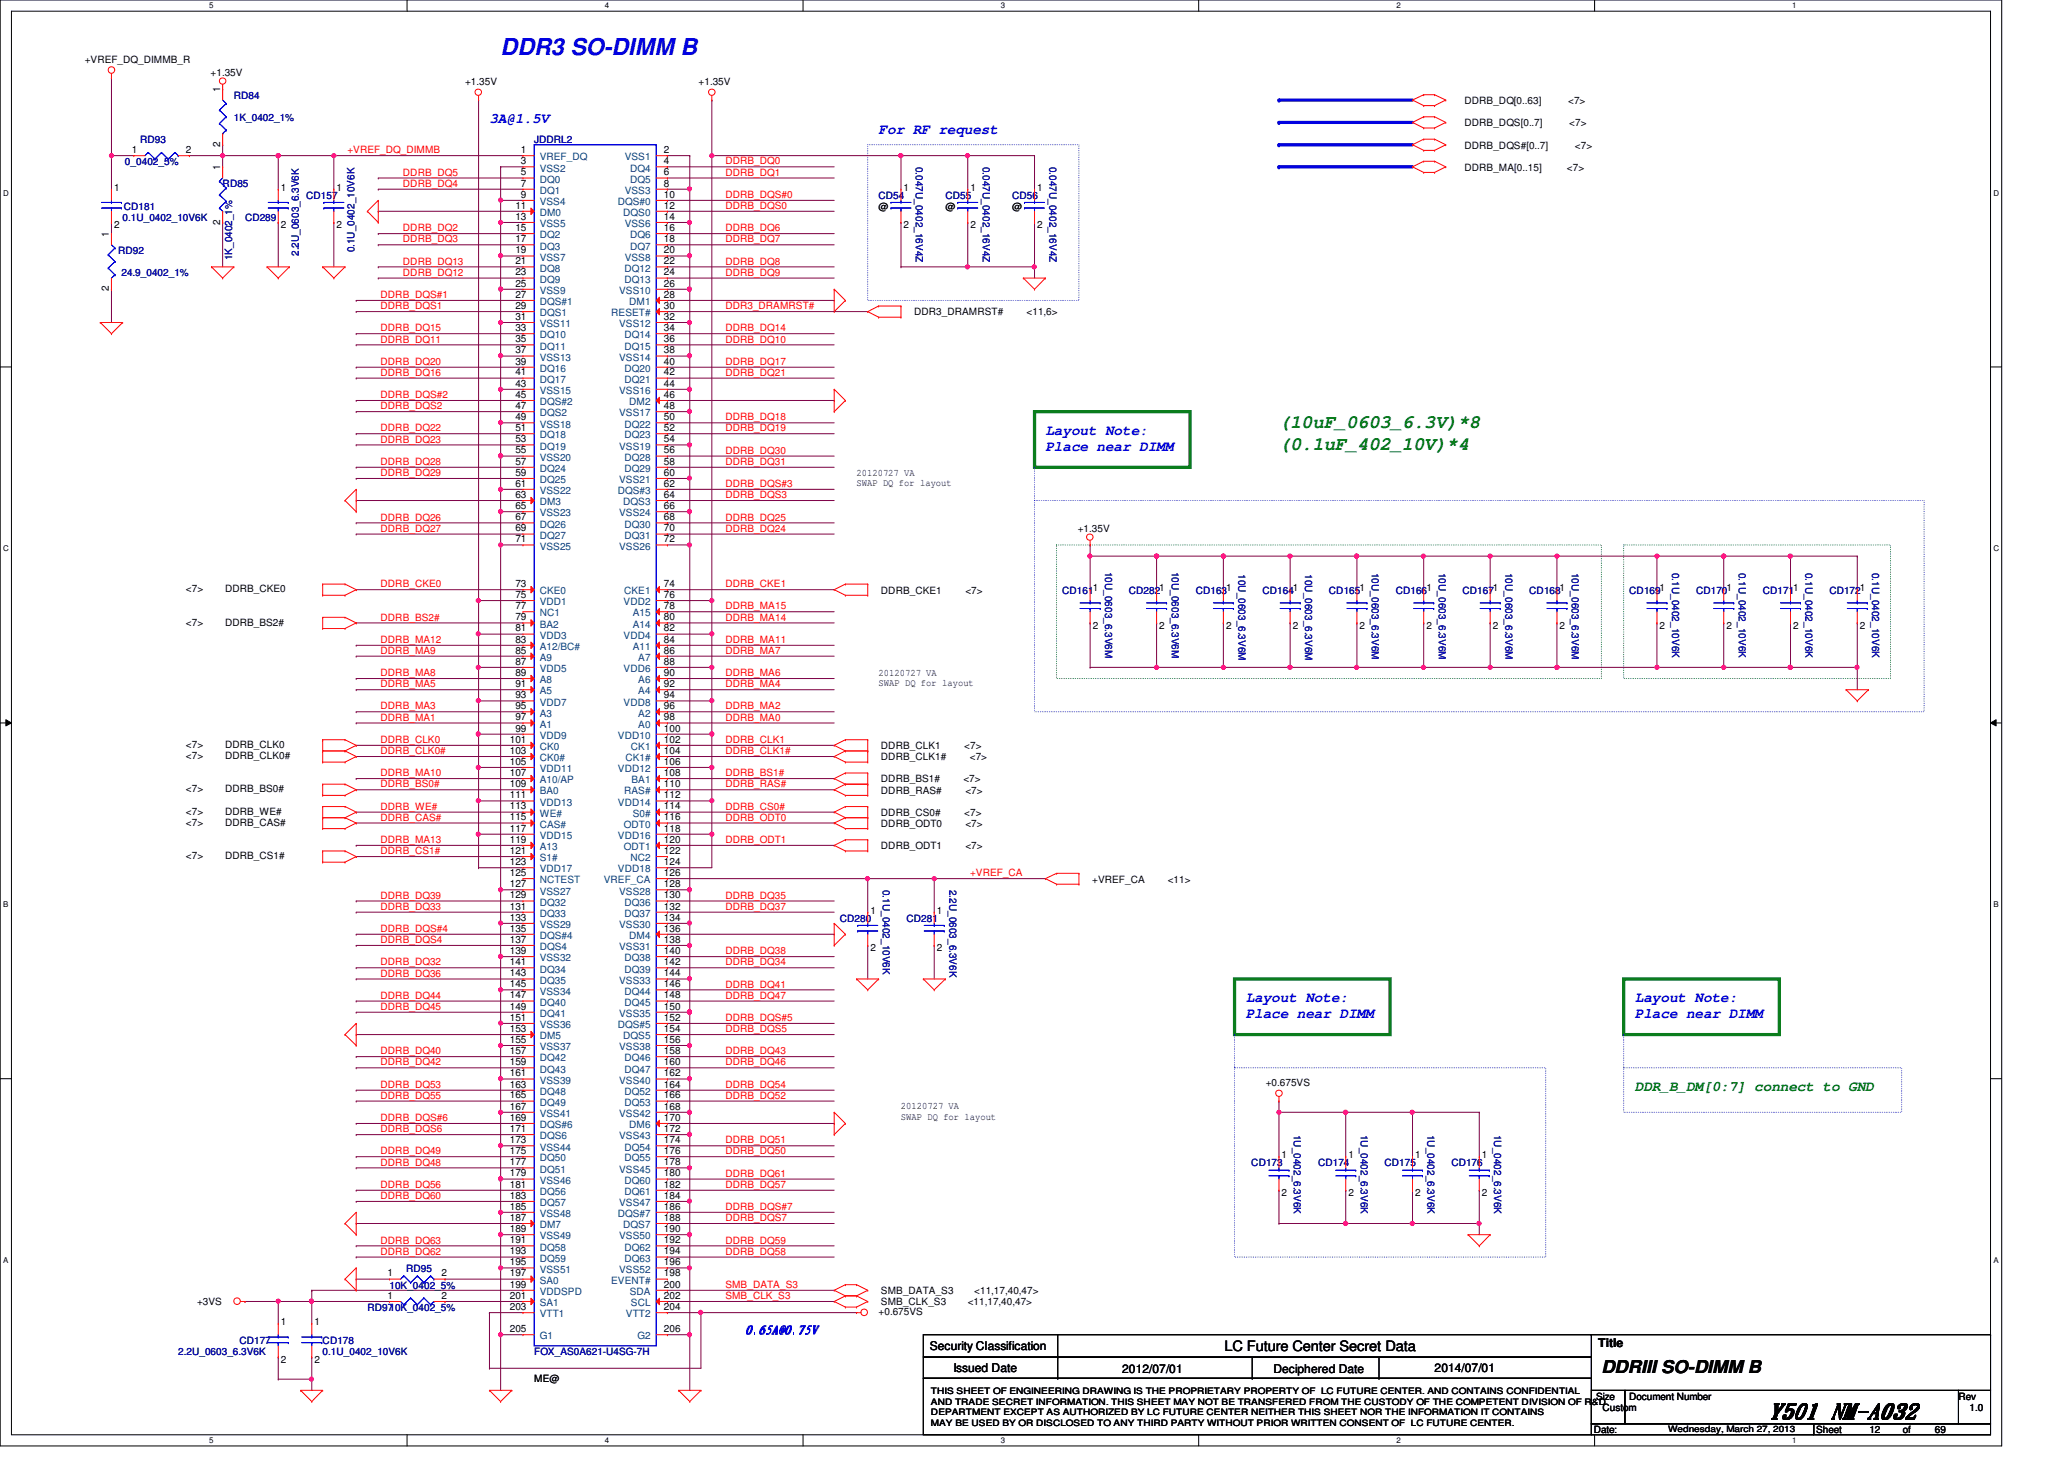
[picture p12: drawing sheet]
<svg xmlns="http://www.w3.org/2000/svg" width="297mm" height="210mm" viewBox="0 0 297 210" stroke-linecap="round" stroke-linejoin="round" font-family="sans-serif">
<defs><g id="words">
<text font-size="3.3" fill="#00f" x="72" y="7.9">DDR3 SO-DIMM B</text>
<text font-size="3" x="254.5" y="204">Y501 NM-A032</text>
<g font-size="2.7" fill="#008000">
<text x="184.1" y="61.6">(10uF_0603_6.3V)*8</text>
<text x="184.1" y="64.7">(0.1uF_402_10V)*4</text>
</g>
<text font-size="2.5" x="230.5" y="197.6">DDRIII SO-DIMM B</text>
<g font-size="2.1" fill="#00f">
<text x="70.4" y="17.7">3A@1.5V</text>
<text x="126.4" y="19.3">For RF request</text>
<text x="150.4" y="62.6">Layout Note:</text>
<text x="150.4" y="64.9">Place near DIMM</text>
<text x="179.3" y="144.1">Layout Note:</text>
<text x="179.3" y="146.5">Place near DIMM</text>
<text x="235.3" y="144.1">Layout Note:</text>
<text x="235.3" y="146.5">Place near DIMM</text>
</g>
<text font-size="2.1" fill="#008000" x="235.3" y="157">DDR_B_DM[0:7] connect to GND</text>
<text font-size="2.1" x="176.2" y="194.4">LC Future Center Secret Data</text>
<text font-size="1.7" fill="#00f" x="107.4" y="191.8">0.65A@0.75V</text>
<g font-size="1.7">
<text x="133.8" y="194.3">Security Classification</text>
<text x="137.2" y="197.3">Issued Date</text>
<text x="161.5" y="197.5">2012/07/01</text>
<text x="183.3" y="197.5">Deciphered Date</text>
<text x="206.5" y="197.3">2014/07/01</text>
<text x="230" y="193.8">Title</text>
</g>
<g font-size="1.4">
<text x="12.2" y="9.1">+VREF_DQ_DIMMB_R</text>
<text x="30.3" y="11">+1.35V</text>
<text x="31.7" y="13.3" transform="rotate(-90 31.7 13.3)">1</text>
<text x="66.9" y="12.2">+1.35V</text>
<text x="100.5" y="12.2">+1.35V</text>
<text x="210.8" y="15">DDRB_DQ[0..63]</text>
<text x="225.7" y="15">&lt;7&gt;</text>
<text x="19" y="22">1</text>
<text x="26.8" y="22">2</text>
<text x="31.7" y="21.1" transform="rotate(-90 31.7 21.1)">2</text>
<text x="75" y="22">1</text>
<text x="75" y="23.6">3</text>
<text x="95.5" y="22">2</text>
<text x="95.5" y="23.6">4</text>
<text x="210.8" y="18.2">DDRB_DQS[0..7]</text>
<text x="210.8" y="21.4">DDRB_DQS#[0..7]</text>
<text x="225.8" y="18.2">&lt;7&gt;</text>
<text x="226.6" y="21.4">&lt;7&gt;</text>
<text x="16.4" y="27.4">1</text>
<text x="31.7" y="24.5" transform="rotate(-90 31.7 24.5)">1</text>
<text x="40.4" y="27.4">1</text>
<text x="48.4" y="27.4">1</text>
<text x="75" y="25.2">5</text>
<text x="75" y="26.8">7</text>
<text x="75" y="28.4">9</text>
<text x="95.5" y="25.2">6</text>
<text x="95.5" y="26.8">8</text>
<text x="95.5" y="28.4">10</text>
<text x="130" y="27.4">1</text>
<text x="139.7" y="27.4">1</text>
<text x="149.3" y="27.4">1</text>
<text x="210.8" y="24.6">DDRB_MA[0..15]</text>
<text x="225.5" y="24.6">&lt;7&gt;</text>
<text x="15.7" y="34.1" transform="rotate(-90 15.7 34.1)">1</text>
<text x="16.4" y="32.9">2</text>
<text x="31.7" y="32.3" transform="rotate(-90 31.7 32.3)">2</text>
<text x="40.4" y="32.9">2</text>
<text x="48.4" y="32.9">2</text>
<text x="74.2" y="30">11</text>
<text x="74.2" y="31.6">13</text>
<text x="74.2" y="33.2">15</text>
<text x="74.2" y="34.8">17</text>
<text x="95.5" y="30">12</text>
<text x="95.5" y="31.6">14</text>
<text x="95.5" y="33.2">16</text>
<text x="95.5" y="34.8">18</text>
<text x="126.4" y="30.2">@</text>
<text x="130" y="32.9">2</text>
<text x="136.1" y="30.2">@</text>
<text x="139.7" y="32.9">2</text>
<text x="145.7" y="30.2">@</text>
<text x="149.3" y="32.9">2</text>
<text x="15.7" y="41.9" transform="rotate(-90 15.7 41.9)">2</text>
<text x="74.2" y="36.4">19</text>
<text x="74.2" y="38">21</text>
<text x="74.2" y="39.6">23</text>
<text x="74.2" y="41.2">25</text>
<text x="95.5" y="36.4">20</text>
<text x="95.5" y="38">22</text>
<text x="95.5" y="39.6">24</text>
<text x="95.5" y="41.2">26</text>
<text x="74.2" y="42.8">27</text>
<text x="74.2" y="44.4">29</text>
<text x="74.2" y="46">31</text>
<text x="74.2" y="47.6">33</text>
<text x="95.5" y="42.8">28</text>
<text x="95.5" y="44.4">30</text>
<text x="95.5" y="46">32</text>
<text x="95.5" y="47.6">34</text>
<text x="131.6" y="45.4">DDR3_DRAMRST#</text>
<text x="147.7" y="45.4">&lt;11,6&gt;</text>
<text x="74.2" y="49.2">35</text>
<text x="74.2" y="50.8">37</text>
<text x="74.2" y="52.5">39</text>
<text x="95.5" y="49.2">36</text>
<text x="95.5" y="50.8">38</text>
<text x="95.5" y="52.5">40</text>
<text x="74.2" y="54">41</text>
<text x="74.2" y="55.6">43</text>
<text x="74.2" y="57.2">45</text>
<text x="74.2" y="58.8">47</text>
<text x="95.5" y="54">42</text>
<text x="95.5" y="55.6">44</text>
<text x="95.5" y="57.2">46</text>
<text x="95.5" y="58.8">48</text>
<text x="74.2" y="60.5">49</text>
<text x="74.2" y="62">51</text>
<text x="74.2" y="63.6">53</text>
<text x="74.2" y="65.2">55</text>
<text x="95.5" y="60.5">50</text>
<text x="95.5" y="62">52</text>
<text x="95.5" y="63.6">54</text>
<text x="95.5" y="65.2">56</text>
<text x="74.2" y="66.8">57</text>
<text x="74.2" y="68.5">59</text>
<text x="74.2" y="70">61</text>
<text x="74.2" y="71.6">63</text>
<text x="95.5" y="66.8">58</text>
<text x="95.5" y="68.5">60</text>
<text x="95.5" y="70">62</text>
<text x="95.5" y="71.6">64</text>
<text x="123.3" y="68.4">20120727 VA</text>
<text x="123.3" y="70">SWAP DQ for layout</text>
<text x="74.2" y="73.2">65</text>
<text x="74.2" y="74.8">67</text>
<text x="74.2" y="76.5">69</text>
<text x="95.5" y="73.2">66</text>
<text x="95.5" y="74.8">68</text>
<text x="95.5" y="76.5">70</text>
<text x="155.1" y="76.6">+1.35V</text>
<text x="74.2" y="78">71</text>
<text x="95.5" y="78">72</text>
<text x="26.8" y="85.2">&lt;7&gt;</text>
<text x="32.4" y="85.2">DDRB_CKE0</text>
<text x="74.2" y="84.5">73</text>
<text x="74.2" y="86">75</text>
<text x="74.2" y="87.6">77</text>
<text x="74.2" y="89.2">79</text>
<text x="95.5" y="84.5">74</text>
<text x="95.5" y="86">76</text>
<text x="95.5" y="87.6">78</text>
<text x="95.5" y="89.2">80</text>
<text x="126.8" y="85.4">DDRB_CKE1</text>
<text x="138.9" y="85.4">&lt;7&gt;</text>
<text x="157.3" y="85">1</text>
<text x="166.8" y="85">1</text>
<text x="176.4" y="85">1</text>
<text x="186.1" y="85">1</text>
<text x="195.7" y="85">1</text>
<text x="205.3" y="85">1</text>
<text x="214.8" y="85">1</text>
<text x="224.4" y="85">1</text>
<text x="238.8" y="85">1</text>
<text x="248.5" y="85">1</text>
<text x="258.1" y="85">1</text>
<text x="267.7" y="85">1</text>
<text x="26.8" y="90">&lt;7&gt;</text>
<text x="32.4" y="90">DDRB_BS2#</text>
<text x="74.2" y="92.5">83</text>
<text x="74.2" y="94">85</text>
<text x="74.2" y="95.6">87</text>
<text x="74.2" y="90.8">81</text>
<text x="95.5" y="92.5">84</text>
<text x="95.5" y="94">86</text>
<text x="95.5" y="95.6">88</text>
<text x="95.5" y="90.8">82</text>
<text x="157.3" y="90.5">2</text>
<text x="166.8" y="90.5">2</text>
<text x="176.4" y="90.5">2</text>
<text x="186.1" y="90.5">2</text>
<text x="195.7" y="90.5">2</text>
<text x="205.3" y="90.5">2</text>
<text x="214.8" y="90.5">2</text>
<text x="224.4" y="90.5">2</text>
<text x="238.8" y="90.5">2</text>
<text x="248.5" y="90.5">2</text>
<text x="258.1" y="90.5">2</text>
<text x="267.7" y="90.5">2</text>
<text x="74.2" y="97.2">89</text>
<text x="74.2" y="98.8">91</text>
<text x="74.2" y="100.5">93</text>
<text x="95.5" y="97.2">90</text>
<text x="95.5" y="98.8">92</text>
<text x="95.5" y="100.5">94</text>
<text x="126.4" y="97.2">20120727 VA</text>
<text x="126.4" y="98.8">SWAP DQ for layout</text>
<text x="26.8" y="107.6">&lt;7&gt;</text>
<text x="32.4" y="107.6">DDRB_CLK0</text>
<text x="73.4" y="106.8">101</text>
<text x="74.2" y="102">95</text>
<text x="74.2" y="103.6">97</text>
<text x="74.2" y="105.2">99</text>
<text x="95.5" y="102">96</text>
<text x="95.5" y="103.6">98</text>
<text x="95.5" y="105.2">100</text>
<text x="95.5" y="106.8">102</text>
<text x="126.8" y="107.8">DDRB_CLK1</text>
<text x="138.8" y="107.8">&lt;7&gt;</text>
<text x="26.8" y="109.2">&lt;7&gt;</text>
<text x="32.4" y="109.2">DDRB_CLK0#</text>
<text x="73.4" y="108.5">103</text>
<text x="73.4" y="110">105</text>
<text x="73.4" y="111.6">107</text>
<text x="73.4" y="113.2">109</text>
<text x="95.5" y="108.5">104</text>
<text x="95.5" y="110">106</text>
<text x="95.5" y="111.6">108</text>
<text x="95.5" y="113.2">110</text>
<text x="126.8" y="112.6">DDRB_BS1#</text>
<text x="126.8" y="109.4">DDRB_CLK1#</text>
<text x="138.6" y="112.6">&lt;7&gt;</text>
<text x="139.6" y="109.4">&lt;7&gt;</text>
<text x="26.8" y="114">&lt;7&gt;</text>
<text x="26.8" y="118.8">&lt;7&gt;</text>
<text x="26.8" y="117.2">&lt;7&gt;</text>
<text x="32.4" y="114">DDRB_BS0#</text>
<text x="32.4" y="118.8">DDRB_CAS#</text>
<text x="32.4" y="117.2">DDRB_WE#</text>
<text x="73.4" y="114.9">111</text>
<text x="73.4" y="116.5">113</text>
<text x="73.4" y="118">115</text>
<text x="73.4" y="119.6">117</text>
<text x="95.5" y="114.9">112</text>
<text x="95.5" y="116.5">114</text>
<text x="95.5" y="118">116</text>
<text x="95.5" y="119.6">118</text>
<text x="126.8" y="117.4">DDRB_CS0#</text>
<text x="126.8" y="114.2">DDRB_RAS#</text>
<text x="126.8" y="119">DDRB_ODT0</text>
<text x="138.8" y="117.4">&lt;7&gt;</text>
<text x="138.9" y="119">&lt;7&gt;</text>
<text x="138.9" y="114.2">&lt;7&gt;</text>
<text x="26.8" y="123.6">&lt;7&gt;</text>
<text x="32.4" y="123.6">DDRB_CS1#</text>
<text x="73.4" y="121.2">119</text>
<text x="73.4" y="122.9">121</text>
<text x="73.4" y="124.5">123</text>
<text x="95.5" y="121.2">120</text>
<text x="95.5" y="122.9">122</text>
<text x="95.5" y="124.5">124</text>
<text x="126.8" y="122.2">DDRB_ODT1</text>
<text x="138.9" y="122.2">&lt;7&gt;</text>
<text x="73.4" y="126">125</text>
<text x="73.4" y="127.6">127</text>
<text x="73.4" y="129.2">129</text>
<text x="73.4" y="130.9">131</text>
<text x="95.5" y="126">126</text>
<text x="95.5" y="127.6">128</text>
<text x="95.5" y="129.2">130</text>
<text x="95.5" y="130.9">132</text>
<text x="125.3" y="131.4">1</text>
<text x="134.8" y="131.4">1</text>
<text x="157.2" y="127">+VREF_CA</text>
<text x="168.1" y="127">&lt;11&gt;</text>
<text x="73.4" y="132.5">133</text>
<text x="73.4" y="134">135</text>
<text x="73.4" y="135.6">137</text>
<text x="73.4" y="137.2">139</text>
<text x="95.5" y="132.5">134</text>
<text x="95.5" y="134">136</text>
<text x="95.5" y="135.6">138</text>
<text x="95.5" y="137.2">140</text>
<text x="125.3" y="136.9">2</text>
<text x="134.8" y="136.9">2</text>
<text x="73.4" y="138.9">141</text>
<text x="73.4" y="140.5">143</text>
<text x="73.4" y="142">145</text>
<text x="73.4" y="143.6">147</text>
<text x="95.5" y="138.9">142</text>
<text x="95.5" y="140.5">144</text>
<text x="95.5" y="142">146</text>
<text x="95.5" y="143.6">148</text>
<text x="73.4" y="145.2">149</text>
<text x="73.4" y="146.9">151</text>
<text x="73.4" y="148.5">153</text>
<text x="95.5" y="145.2">150</text>
<text x="95.5" y="146.9">152</text>
<text x="95.5" y="148.5">154</text>
<text x="73.4" y="150">155</text>
<text x="73.4" y="151.6">157</text>
<text x="73.4" y="153.2">159</text>
<text x="73.4" y="154.9">161</text>
<text x="95.5" y="150">156</text>
<text x="95.5" y="151.6">158</text>
<text x="95.5" y="153.2">160</text>
<text x="95.5" y="154.9">162</text>
<text x="73.4" y="156.5">163</text>
<text x="73.4" y="158">165</text>
<text x="73.4" y="159.6">167</text>
<text x="73.4" y="161.2">169</text>
<text x="95.5" y="156.5">164</text>
<text x="95.5" y="158">166</text>
<text x="95.5" y="159.6">168</text>
<text x="95.5" y="161.2">170</text>
<text x="129.7" y="159.6">20120727 VA</text>
<text x="129.7" y="161.2">SWAP DQ for layout</text>
<text x="182.2" y="156.3">+0.675VS</text>
<text x="73.4" y="162.9">171</text>
<text x="73.4" y="164.5">173</text>
<text x="73.4" y="166">175</text>
<text x="73.4" y="167.6">177</text>
<text x="95.5" y="162.9">172</text>
<text x="95.5" y="164.5">174</text>
<text x="95.5" y="166">176</text>
<text x="95.5" y="167.6">178</text>
<text x="184.4" y="166.6">1</text>
<text x="194.1" y="166.6">1</text>
<text x="203.7" y="166.6">1</text>
<text x="213.3" y="166.6">1</text>
<text x="73.4" y="169.2">179</text>
<text x="73.4" y="170.9">181</text>
<text x="73.4" y="172.5">183</text>
<text x="95.5" y="169.2">180</text>
<text x="95.5" y="170.9">182</text>
<text x="95.5" y="172.5">184</text>
<text x="184.4" y="172.1">2</text>
<text x="194.1" y="172.1">2</text>
<text x="203.7" y="172.1">2</text>
<text x="213.3" y="172.1">2</text>
<text x="73.4" y="174">185</text>
<text x="73.4" y="175.6">187</text>
<text x="73.4" y="177.2">189</text>
<text x="73.4" y="178.9">191</text>
<text x="95.5" y="174">186</text>
<text x="95.5" y="175.6">188</text>
<text x="95.5" y="177.2">190</text>
<text x="95.5" y="178.9">192</text>
<text x="55.7" y="183.6">1</text>
<text x="63.5" y="183.6">2</text>
<text x="73.4" y="180.5">193</text>
<text x="73.4" y="182">195</text>
<text x="73.4" y="183.6">197</text>
<text x="73.4" y="185.3">199</text>
<text x="95.5" y="180.5">194</text>
<text x="95.5" y="182">196</text>
<text x="95.5" y="183.6">198</text>
<text x="95.5" y="185.3">200</text>
<text x="28.4" y="187.8">+3VS</text>
<text x="40.4" y="190.6">1</text>
<text x="45.3" y="190.6">1</text>
<text x="55.7" y="186.9">1</text>
<text x="63.5" y="186.9">2</text>
<text x="73.4" y="186.9">201</text>
<text x="73.4" y="188.5">203</text>
<text x="73.4" y="191.6">205</text>
<text x="95.5" y="186.9">202</text>
<text x="95.5" y="188.5">204</text>
<text x="95.5" y="191.6">206</text>
<text x="126.4" y="189.2">+0.675VS</text>
<text x="126.8" y="186.2">SMB_DATA_S3</text>
<text x="126.8" y="187.8">SMB_CLK_S3</text>
<text x="139.3" y="187.8">&lt;11,17,40,47&gt;</text>
<text x="140.2" y="186.2">&lt;11,17,40,47&gt;</text>
<text x="40.4" y="196.1">2</text>
<text x="45.3" y="196.1">2</text>
<text x="76.9" y="198.8">ME@</text>
<text x="229.7" y="201.4">Size</text>
<text x="230.6" y="203">Custom</text>
<text x="234.5" y="201.4">Document Number</text>
<text x="281.9" y="201.4">Rev</text>
<text x="283.5" y="203">1.0</text>
<text x="229.4" y="206.2">Date:</text>
<text x="261.4" y="206.2">Sheet</text>
<text x="269" y="206.2">12</text>
<text x="273.9" y="206.2">of</text>
<text x="278.5" y="206.2">69</text>
</g>
<g font-size="1.4" fill="#000080">
<text x="33.7" y="14.2">RD84</text>
<text x="33.7" y="17.4">1K_0402_1%</text>
<text x="18" y="23.7">0_0402_5%</text>
<text x="20.2" y="20.6">RD93</text>
<text x="76.9" y="20.6">JDDRL2</text>
<text x="32" y="27">RD85</text>
<text x="44.1" y="28.6">CD157</text>
<text x="126.4" y="28.6">CD54</text>
<text x="131.8" y="24" transform="rotate(90 131.8 24)">0.047U_0402_16V4Z</text>
<text x="136.1" y="28.6">CD55</text>
<text x="141.4" y="24" transform="rotate(90 141.4 24)">0.047U_0402_16V4Z</text>
<text x="145.7" y="28.6">CD56</text>
<text x="151" y="24" transform="rotate(90 151 24)">0.047U_0402_16V4Z</text>
<text x="17.6" y="31.7">0.1U_0402_10V6K</text>
<text x="17.8" y="30.2">CD181</text>
<text x="35.3" y="31.7">CD289</text>
<text x="17" y="36.6">RD92</text>
<text x="17.5" y="39.8">24.9_0402_1%</text>
<text x="33.4" y="37.5" transform="rotate(-90 33.4 37.5)">1K_0402_1%</text>
<text x="43" y="36.8" transform="rotate(-90 43 36.8)">2.2U_0603_6.3V6K</text>
<text x="51" y="36.3" transform="rotate(-90 51 36.3)">0.1U_0402_10V6K</text>
<text x="159" y="82.3" transform="rotate(90 159 82.3)">10U_0603_6.3V6M</text>
<text x="168.7" y="82.3" transform="rotate(90 168.7 82.3)">10U_0603_6.3V6M</text>
<text x="178.2" y="82.6" transform="rotate(90 178.2 82.6)">10U_0603_6.3V6M</text>
<text x="187.8" y="82.6" transform="rotate(90 187.8 82.6)">10U_0603_6.3V6M</text>
<text x="197.4" y="82.4" transform="rotate(90 197.4 82.4)">10U_0603_6.3V6M</text>
<text x="207" y="82.4" transform="rotate(90 207 82.4)">10U_0603_6.3V6M</text>
<text x="216.7" y="82.4" transform="rotate(90 216.7 82.4)">10U_0603_6.3V6M</text>
<text x="226.2" y="82.4" transform="rotate(90 226.2 82.4)">10U_0603_6.3V6M</text>
<text x="240.7" y="82.4" transform="rotate(90 240.7 82.4)">0.1U_0402_10V6K</text>
<text x="250.2" y="82.4" transform="rotate(90 250.2 82.4)">0.1U_0402_10V6K</text>
<text x="259.8" y="82.4" transform="rotate(90 259.8 82.4)">0.1U_0402_10V6K</text>
<text x="269.4" y="82.4" transform="rotate(90 269.4 82.4)">0.1U_0402_10V6K</text>
<text x="152.9" y="85.4">CD161</text>
<text x="162.5" y="85.4">CD282</text>
<text x="172.1" y="85.4">CD163</text>
<text x="181.7" y="85.4">CD164</text>
<text x="191.3" y="85.4">CD165</text>
<text x="200.9" y="85.4">CD166</text>
<text x="210.5" y="85.4">CD167</text>
<text x="220.1" y="85.4">CD168</text>
<text x="234.5" y="85.4">CD169</text>
<text x="244.1" y="85.4">CD170</text>
<text x="253.7" y="85.4">CD171</text>
<text x="263.3" y="85.4">CD172</text>
<text x="127" y="128" transform="rotate(90 127 128)">0.1U_0402_10V6K</text>
<text x="136.6" y="128" transform="rotate(90 136.6 128)">2.2U_0603_6.3V6K</text>
<text x="120.9" y="132.6">CD280</text>
<text x="130.5" y="132.6">CD281</text>
<text x="180.1" y="167.8">CD173</text>
<text x="186.2" y="163.2" transform="rotate(90 186.2 163.2)">1U_0402_6.3V6K</text>
<text x="189.7" y="167.8">CD174</text>
<text x="195.8" y="163.2" transform="rotate(90 195.8 163.2)">1U_0402_6.3V6K</text>
<text x="199.3" y="167.8">CD175</text>
<text x="205.4" y="163.2" transform="rotate(90 205.4 163.2)">1U_0402_6.3V6K</text>
<text x="208.9" y="167.8">CD176</text>
<text x="215" y="163.2" transform="rotate(90 215 163.2)">1U_0402_6.3V6K</text>
<text x="56" y="185.4">10K_0402_5%</text>
<text x="58.5" y="183">RD95</text>
<text x="52.9" y="188.6">RD9710K_0402_5%</text>
<text x="25.7" y="195">2.2U_0603_6.3V6K</text>
<text x="34.5" y="193.4">CD177</text>
<text x="46.4" y="193.4">CD178</text>
<text x="46.4" y="195">0.1U_0402_10V6K</text>
<text x="76.9" y="195">FOX_AS0A621-U4SG-7H</text>
</g>
<g font-size="1.4" fill="#f00">
<text x="50" y="22.1">+VREF_DQ_DIMMB</text>
<text x="104.4" y="23.7">DDRB_DQ0</text>
<text x="58" y="25.3">DDRB_DQ5</text>
<text x="58" y="26.9">DDRB_DQ4</text>
<text x="104.4" y="28.5">DDRB_DQS#0</text>
<text x="104.4" y="25.3">DDRB_DQ1</text>
<text x="58" y="33.3">DDRB_DQ2</text>
<text x="58" y="34.9">DDRB_DQ3</text>
<text x="104.4" y="30.1">DDRB_DQS0</text>
<text x="104.4" y="33.3">DDRB_DQ6</text>
<text x="104.4" y="34.9">DDRB_DQ7</text>
<text x="58" y="39.7">DDRB_DQ12</text>
<text x="58" y="38.1">DDRB_DQ13</text>
<text x="104.4" y="39.7">DDRB_DQ9</text>
<text x="104.4" y="38.1">DDRB_DQ8</text>
<text x="54.8" y="42.9">DDRB_DQS#1</text>
<text x="54.8" y="44.5">DDRB_DQS1</text>
<text x="54.8" y="47.7">DDRB_DQ15</text>
<text x="104.4" y="44.5">DDR3_DRAMRST#</text>
<text x="104.4" y="47.7">DDRB_DQ14</text>
<text x="54.8" y="49.3">DDRB_DQ11</text>
<text x="54.8" y="52.5">DDRB_DQ20</text>
<text x="104.4" y="49.3">DDRB_DQ10</text>
<text x="104.4" y="52.5">DDRB_DQ17</text>
<text x="54.8" y="58.9">DDRB_DQS2</text>
<text x="54.8" y="57.3">DDRB_DQS#2</text>
<text x="54.8" y="54.1">DDRB_DQ16</text>
<text x="104.4" y="54.1">DDRB_DQ21</text>
<text x="54.8" y="62.1">DDRB_DQ22</text>
<text x="54.8" y="63.7">DDRB_DQ23</text>
<text x="104.4" y="62.1">DDRB_DQ19</text>
<text x="104.4" y="60.5">DDRB_DQ18</text>
<text x="104.4" y="65.3">DDRB_DQ30</text>
<text x="54.8" y="66.9">DDRB_DQ28</text>
<text x="54.8" y="68.5">DDRB_DQ29</text>
<text x="104.4" y="71.7">DDRB_DQS3</text>
<text x="104.4" y="70.1">DDRB_DQS#3</text>
<text x="104.4" y="66.9">DDRB_DQ31</text>
<text x="54.8" y="74.9">DDRB_DQ26</text>
<text x="54.8" y="76.5">DDRB_DQ27</text>
<text x="104.4" y="74.9">DDRB_DQ25</text>
<text x="104.4" y="76.5">DDRB_DQ24</text>
<text x="54.8" y="84.5">DDRB_CKE0</text>
<text x="54.8" y="89.3">DDRB_BS2#</text>
<text x="104.4" y="87.7">DDRB_MA15</text>
<text x="104.4" y="89.3">DDRB_MA14</text>
<text x="104.4" y="84.5">DDRB_CKE1</text>
<text x="54.8" y="92.5">DDRB_MA12</text>
<text x="54.8" y="94.1">DDRB_MA9</text>
<text x="104.4" y="94.1">DDRB_MA7</text>
<text x="104.4" y="92.5">DDRB_MA11</text>
<text x="54.8" y="97.3">DDRB_MA8</text>
<text x="54.8" y="98.9">DDRB_MA5</text>
<text x="104.4" y="97.3">DDRB_MA6</text>
<text x="104.4" y="98.9">DDRB_MA4</text>
<text x="54.8" y="102.1">DDRB_MA3</text>
<text x="54.8" y="103.7">DDRB_MA1</text>
<text x="54.8" y="106.9">DDRB_CLK0</text>
<text x="104.4" y="103.7">DDRB_MA0</text>
<text x="104.4" y="102.1">DDRB_MA2</text>
<text x="104.4" y="106.9">DDRB_CLK1</text>
<text x="54.8" y="111.7">DDRB_MA10</text>
<text x="54.8" y="113.3">DDRB_BS0#</text>
<text x="54.8" y="108.5">DDRB_CLK0#</text>
<text x="104.4" y="111.7">DDRB_BS1#</text>
<text x="104.4" y="113.3">DDRB_RAS#</text>
<text x="104.4" y="108.5">DDRB_CLK1#</text>
<text x="54.8" y="116.5">DDRB_WE#</text>
<text x="54.8" y="118.1">DDRB_CAS#</text>
<text x="104.4" y="116.5">DDRB_CS0#</text>
<text x="104.4" y="118.1">DDRB_ODT0</text>
<text x="54.8" y="122.9">DDRB_CS1#</text>
<text x="54.8" y="121.3">DDRB_MA13</text>
<text x="104.4" y="121.3">DDRB_ODT1</text>
<text x="54.8" y="130.9">DDRB_DQ33</text>
<text x="54.8" y="129.3">DDRB_DQ39</text>
<text x="104.4" y="130.9">DDRB_DQ37</text>
<text x="104.4" y="129.3">DDRB_DQ35</text>
<text x="139.6" y="126.1">+VREF_CA</text>
<text x="54.8" y="135.7">DDRB_DQS4</text>
<text x="54.8" y="134.1">DDRB_DQS#4</text>
<text x="104.4" y="137.3">DDRB_DQ38</text>
<text x="54.8" y="138.9">DDRB_DQ32</text>
<text x="54.8" y="140.5">DDRB_DQ36</text>
<text x="54.8" y="143.7">DDRB_DQ44</text>
<text x="104.4" y="138.9">DDRB_DQ34</text>
<text x="104.4" y="142.1">DDRB_DQ41</text>
<text x="104.4" y="143.7">DDRB_DQ47</text>
<text x="54.8" y="145.3">DDRB_DQ45</text>
<text x="104.4" y="146.9">DDRB_DQS#5</text>
<text x="104.4" y="148.5">DDRB_DQS5</text>
<text x="54.8" y="151.7">DDRB_DQ40</text>
<text x="54.8" y="153.3">DDRB_DQ42</text>
<text x="104.4" y="153.3">DDRB_DQ46</text>
<text x="104.4" y="151.7">DDRB_DQ43</text>
<text x="54.8" y="161.3">DDRB_DQS#6</text>
<text x="54.8" y="156.5">DDRB_DQ53</text>
<text x="54.8" y="158.1">DDRB_DQ55</text>
<text x="104.4" y="158.1">DDRB_DQ52</text>
<text x="104.4" y="156.5">DDRB_DQ54</text>
<text x="54.8" y="162.9">DDRB_DQS6</text>
<text x="54.8" y="166.1">DDRB_DQ49</text>
<text x="54.8" y="167.7">DDRB_DQ48</text>
<text x="104.4" y="164.5">DDRB_DQ51</text>
<text x="104.4" y="166.1">DDRB_DQ50</text>
<text x="54.8" y="170.9">DDRB_DQ56</text>
<text x="54.8" y="172.5">DDRB_DQ60</text>
<text x="104.4" y="170.9">DDRB_DQ57</text>
<text x="104.4" y="169.3">DDRB_DQ61</text>
<text x="54.8" y="178.9">DDRB_DQ63</text>
<text x="104.4" y="175.7">DDRB_DQS7</text>
<text x="104.4" y="174.1">DDRB_DQS#7</text>
<text x="104.4" y="178.9">DDRB_DQ59</text>
<text x="54.8" y="180.5">DDRB_DQ62</text>
<text x="104.4" y="185.3">SMB_DATA_S3</text>
<text x="104.4" y="180.5">DDRB_DQ58</text>
<text x="104.4" y="186.9">SMB_CLK_S3</text>
</g>
<g font-size="1.4" fill="#004080">
<text x="77.7" y="23.1">VREF_DQ</text>
<text x="89.9" y="23.1">VSS1</text>
<text x="77.7" y="24.7">VSS2</text>
<text x="77.7" y="26.3">DQ0</text>
<text x="77.7" y="27.9">DQ1</text>
<text x="77.7" y="29.5">VSS4</text>
<text x="88.9" y="29.5">DQS#0</text>
<text x="89.9" y="27.9">VSS3</text>
<text x="90.7" y="24.7">DQ4</text>
<text x="90.7" y="26.3">DQ5</text>
<text x="77.7" y="31.1">DM0</text>
<text x="77.7" y="32.7">VSS5</text>
<text x="77.7" y="34.3">DQ2</text>
<text x="77.7" y="35.9">DQ3</text>
<text x="89.7" y="31.1">DQS0</text>
<text x="89.9" y="32.7">VSS6</text>
<text x="90.7" y="34.3">DQ6</text>
<text x="90.7" y="35.9">DQ7</text>
<text x="77.7" y="37.5">VSS7</text>
<text x="77.7" y="39.1">DQ8</text>
<text x="77.7" y="40.7">DQ9</text>
<text x="89.9" y="39.1">DQ12</text>
<text x="89.9" y="40.7">DQ13</text>
<text x="89.9" y="37.5">VSS8</text>
<text x="77.7" y="42.3">VSS9</text>
<text x="77.7" y="43.9">DQS#1</text>
<text x="77.7" y="45.5">DQS1</text>
<text x="77.7" y="47.1">VSS11</text>
<text x="88" y="45.5">RESET#</text>
<text x="89.1" y="42.3">VSS10</text>
<text x="89.1" y="47.1">VSS12</text>
<text x="90.5" y="43.9">DM1</text>
<text x="77.7" y="48.7">DQ10</text>
<text x="77.7" y="50.3">DQ11</text>
<text x="77.7" y="51.9">VSS13</text>
<text x="77.7" y="53.5">DQ16</text>
<text x="89.1" y="51.9">VSS14</text>
<text x="89.9" y="48.7">DQ14</text>
<text x="89.9" y="50.3">DQ15</text>
<text x="89.9" y="53.5">DQ20</text>
<text x="77.7" y="55.1">DQ17</text>
<text x="77.7" y="56.7">VSS15</text>
<text x="77.7" y="58.3">DQS#2</text>
<text x="77.7" y="59.9">DQS2</text>
<text x="89.1" y="56.7">VSS16</text>
<text x="89.1" y="59.9">VSS17</text>
<text x="89.9" y="55.1">DQ21</text>
<text x="90.5" y="58.3">DM2</text>
<text x="77.7" y="61.5">VSS18</text>
<text x="77.7" y="63.1">DQ18</text>
<text x="77.7" y="64.7">DQ19</text>
<text x="89.1" y="64.7">VSS19</text>
<text x="89.9" y="61.5">DQ22</text>
<text x="89.9" y="63.1">DQ23</text>
<text x="77.7" y="66.3">VSS20</text>
<text x="77.7" y="67.9">DQ24</text>
<text x="77.7" y="69.5">DQ25</text>
<text x="77.7" y="71.1">VSS22</text>
<text x="88.9" y="71.1">DQS#3</text>
<text x="89.1" y="69.5">VSS21</text>
<text x="89.9" y="66.3">DQ28</text>
<text x="89.9" y="67.9">DQ29</text>
<text x="77.7" y="72.7">DM3</text>
<text x="77.7" y="74.3">VSS23</text>
<text x="77.7" y="75.9">DQ26</text>
<text x="77.7" y="77.5">DQ27</text>
<text x="89.1" y="74.3">VSS24</text>
<text x="89.7" y="72.7">DQS3</text>
<text x="89.9" y="75.9">DQ30</text>
<text x="89.9" y="77.5">DQ31</text>
<text x="77.7" y="79.1">VSS25</text>
<text x="89.1" y="79.1">VSS26</text>
<text x="77.7" y="85.5">CKE0</text>
<text x="77.7" y="87.1">VDD1</text>
<text x="77.7" y="88.7">NC1</text>
<text x="89.7" y="87.1">VDD2</text>
<text x="89.8" y="85.5">CKE1</text>
<text x="91.1" y="88.7">A15</text>
<text x="77.7" y="93.5">A12/BC#</text>
<text x="77.7" y="95.1">A9</text>
<text x="77.7" y="90.3">BA2</text>
<text x="77.7" y="91.9">VDD3</text>
<text x="89.7" y="91.9">VDD4</text>
<text x="91.1" y="93.5">A11</text>
<text x="91.1" y="90.3">A14</text>
<text x="91.9" y="95.1">A7</text>
<text x="77.7" y="96.7">VDD5</text>
<text x="77.7" y="98.3">A8</text>
<text x="77.7" y="99.9">A5</text>
<text x="77.7" y="101.5">VDD7</text>
<text x="89.7" y="96.7">VDD6</text>
<text x="89.7" y="101.5">VDD8</text>
<text x="91.9" y="98.3">A6</text>
<text x="91.9" y="99.9">A4</text>
<text x="77.7" y="103.1">A3</text>
<text x="77.7" y="104.7">A1</text>
<text x="77.7" y="106.3">VDD9</text>
<text x="77.7" y="107.9">CK0</text>
<text x="88.9" y="106.3">VDD10</text>
<text x="90.8" y="107.9">CK1</text>
<text x="91.9" y="103.1">A2</text>
<text x="91.9" y="104.7">A0</text>
<text x="77.7" y="109.5">CK0#</text>
<text x="77.7" y="111.1">VDD11</text>
<text x="77.7" y="112.7">A10/AP</text>
<text x="88.9" y="111.1">VDD12</text>
<text x="90" y="109.5">CK1#</text>
<text x="90.9" y="112.7">BA1</text>
<text x="77.7" y="114.3">BA0</text>
<text x="77.7" y="115.9">VDD13</text>
<text x="77.7" y="117.5">WE#</text>
<text x="77.7" y="119.1">CAS#</text>
<text x="88.9" y="115.9">VDD14</text>
<text x="89.8" y="119.1">ODT0</text>
<text x="89.8" y="114.3">RAS#</text>
<text x="91.1" y="117.5">S0#</text>
<text x="77.7" y="120.7">VDD15</text>
<text x="77.7" y="122.3">A13</text>
<text x="77.7" y="123.9">S1#</text>
<text x="77.7" y="125.5">VDD17</text>
<text x="88.9" y="120.7">VDD16</text>
<text x="88.9" y="125.5">VDD18</text>
<text x="89.8" y="122.3">ODT1</text>
<text x="90.7" y="123.9">NC2</text>
<text x="77.7" y="127.1">NCTEST</text>
<text x="77.7" y="128.7">VSS27</text>
<text x="77.7" y="130.3">DQ32</text>
<text x="77.7" y="131.9">DQ33</text>
<text x="86.9" y="127.1">VREF_CA</text>
<text x="89.1" y="128.7">VSS28</text>
<text x="89.9" y="130.3">DQ36</text>
<text x="89.9" y="131.9">DQ37</text>
<text x="77.7" y="133.5">VSS29</text>
<text x="77.7" y="135.1">DQS#4</text>
<text x="77.7" y="136.7">DQS4</text>
<text x="89.1" y="133.5">VSS30</text>
<text x="89.1" y="136.7">VSS31</text>
<text x="90.5" y="135.1">DM4</text>
<text x="77.7" y="138.3">VSS32</text>
<text x="77.7" y="139.9">DQ34</text>
<text x="77.7" y="141.5">DQ35</text>
<text x="77.7" y="143.1">VSS34</text>
<text x="89.1" y="141.5">VSS33</text>
<text x="89.9" y="138.3">DQ38</text>
<text x="89.9" y="139.9">DQ39</text>
<text x="89.9" y="143.1">DQ44</text>
<text x="77.7" y="144.7">DQ40</text>
<text x="77.7" y="146.3">DQ41</text>
<text x="77.7" y="147.9">VSS36</text>
<text x="77.7" y="149.5">DM5</text>
<text x="88.9" y="147.9">DQS#5</text>
<text x="89.1" y="146.3">VSS35</text>
<text x="89.7" y="149.5">DQS5</text>
<text x="89.9" y="144.7">DQ45</text>
<text x="77.7" y="151.1">VSS37</text>
<text x="77.7" y="152.7">DQ42</text>
<text x="77.7" y="154.3">DQ43</text>
<text x="77.7" y="155.9">VSS39</text>
<text x="89.1" y="151.1">VSS38</text>
<text x="89.1" y="155.9">VSS40</text>
<text x="89.9" y="152.7">DQ46</text>
<text x="89.9" y="154.3">DQ47</text>
<text x="77.7" y="157.5">DQ48</text>
<text x="77.7" y="159.1">DQ49</text>
<text x="77.7" y="160.7">VSS41</text>
<text x="89.1" y="160.7">VSS42</text>
<text x="89.9" y="157.5">DQ52</text>
<text x="89.9" y="159.1">DQ53</text>
<text x="77.7" y="162.3">DQS#6</text>
<text x="77.7" y="163.9">DQS6</text>
<text x="77.7" y="165.5">VSS44</text>
<text x="77.7" y="167.1">DQ50</text>
<text x="89.1" y="163.9">VSS43</text>
<text x="89.9" y="165.5">DQ54</text>
<text x="89.9" y="167.1">DQ55</text>
<text x="90.5" y="162.3">DM6</text>
<text x="77.7" y="168.7">DQ51</text>
<text x="77.7" y="170.3">VSS46</text>
<text x="77.7" y="171.9">DQ56</text>
<text x="77.7" y="173.5">DQ57</text>
<text x="89.1" y="168.7">VSS45</text>
<text x="89.1" y="173.5">VSS47</text>
<text x="89.9" y="170.3">DQ60</text>
<text x="89.9" y="171.9">DQ61</text>
<text x="77.7" y="175.1">VSS48</text>
<text x="77.7" y="176.7">DM7</text>
<text x="77.7" y="178.3">VSS49</text>
<text x="77.7" y="179.9">DQ58</text>
<text x="88.9" y="175.1">DQS#7</text>
<text x="89.1" y="178.3">VSS50</text>
<text x="89.7" y="176.7">DQS7</text>
<text x="89.9" y="179.9">DQ62</text>
<text x="77.7" y="181.5">DQ59</text>
<text x="77.7" y="183.1">VSS51</text>
<text x="77.7" y="184.7">SA0</text>
<text x="88" y="184.7">EVENT#</text>
<text x="89.1" y="183.1">VSS52</text>
<text x="89.9" y="181.5">DQ63</text>
<text x="77.7" y="186.3">VDDSPD</text>
<text x="77.7" y="187.9">SA1</text>
<text x="77.7" y="189.5">VTT1</text>
<text x="90.1" y="189.5">VTT2</text>
<text x="90.6" y="186.3">SDA</text>
<text x="90.8" y="187.9">SCL</text>
<text x="77.7" y="192.7">G1</text>
<text x="91.7" y="192.7">G2</text>
</g>
<g font-size="1.3">
<text x="134" y="200.6">THIS SHEET OF ENGINEERING DRAWING IS THE PROPRIETARY PROPERTY OF LC FUTURE CENTER. AND CONTAINS CONFIDENTIAL</text>
<text x="134" y="202.1">AND TRADE SECRET INFORMATION. THIS SHEET MAY NOT BE TRANSFERED FROM THE CUSTODY OF THE COMPETENT DIVISION OF R&amp;D</text>
<text x="134" y="203.6">DEPARTMENT EXCEPT AS AUTHORIZED BY LC FUTURE CENTER NEITHER THIS SHEET NOR THE INFORMATION IT CONTAINS</text>
<text x="134" y="205.1">MAY BE USED BY OR DISCLOSED TO ANY THIRD PARTY WITHOUT PRIOR WRITTEN CONSENT OF LC FUTURE CENTER.</text>
<text x="240.1" y="206">Wednesday, March 27, 2013</text>
</g>
<g font-size="1.1">
<text x="30.1" y="1.1">5</text>
<text x="87" y="1.1">4</text>
<text x="144" y="1.1">3</text>
<text x="201" y="1.1">2</text>
<text x="257.9" y="1.1">1</text>
<text x=".5" y="28.2">D</text>
<text x="286.9" y="28.2">D</text>
<text x=".5" y="79.3">C</text>
<text x="286.9" y="79.3">C</text>
<text x=".5" y="130.6">B</text>
<text x="286.9" y="130.6">B</text>
<text x=".5" y="181.7">A</text>
<text x="286.9" y="181.7">A</text>
<text x="30.1" y="207.6">5</text>
<text x="87" y="207.6">4</text>
<text x="144" y="207.6">3</text>
<text x="201" y="207.6">2</text>
<text x="257.9" y="207.6">1</text>
</g>
</g></defs>
<path d="M0 0h288.1v208h-288.1zM1.6 1.6h284.9v204.8h-284.9z" fill="none" stroke="#000" stroke-width=".14"/>
<g fill="#fff">
<path d="M30.1 .2h.6v1.2h-.6z"/>
<path d="M30.1 206.6h.6v1.2h-.6z"/>
</g>
<path d="M58.6 0v1.6M58.6 206.4v1.6" fill="none" stroke="#000" stroke-width=".14"/>
<g fill="#fff">
<path d="M87 .2h.6v1.2h-.6z"/>
<path d="M87 206.6h.6v1.2h-.6z"/>
</g>
<path d="M115.6 0v1.6M115.6 206.4v1.6" fill="none" stroke="#000" stroke-width=".14"/>
<g fill="#fff">
<path d="M144 .2h.6v1.2h-.6z"/>
<path d="M144 206.6h.6v1.2h-.6z"/>
</g>
<path d="M172.5 0v1.6M172.5 206.4v1.6" fill="none" stroke="#000" stroke-width=".14"/>
<g fill="#fff">
<path d="M201 .2h.5v1.2h-.5z"/>
<path d="M201 206.6h.5v1.2h-.5z"/>
</g>
<path d="M229.5 0v1.6M229.5 206.4v1.6" fill="none" stroke="#000" stroke-width=".14"/>
<g fill="#fff">
<path d="M257.9 .2h.6v1.2h-.6z"/>
<path d="M257.9 206.6h.6v1.2h-.6z"/>
<path d="M.5 27.2h.7v1.2h-.7z"/>
<path d="M286.9 27.2h.8v1.2h-.8z"/>
<path d="M.5 78.4h.7v1.1h-.7z"/>
<path d="M286.9 78.4h.8v1.1h-.8z"/>
</g>
<path d="M0 52.8h1.6M286.5 52.8h1.6" fill="none" stroke="#000" stroke-width=".14"/>
<g fill="#fff">
<path d="M.5 129.6h.7v1.2h-.7z"/>
<path d="M286.9 129.6h.7v1.2h-.7z"/>
</g>
<path d="M0 104h1.6M.8 103.5l.8 .5-.8 .4zM286.5 104l.8-.5v.9zM286.5 104h1.6" fill="none" stroke="#000" stroke-width=".14"/>
<path d="M.8 103.5l.8 .5-.8 .4zM286.5 104l.8-.5v.9z" fill="#000"/>
<g fill="#fff">
<path d="M.5 180.8h.7v1.1h-.7z"/>
<path d="M286.9 180.8h.7v1.1h-.7z"/>
</g>
<path d="M0 155.2h1.6M286.5 155.2h1.6" fill="none" stroke="#000" stroke-width=".14"/>
<path d="M148.9 59.2h22.4v8h-22.4zM177.7 140.8h22.4v8h-22.4zM233.7 140.8h22.4v8h-22.4z" fill="none" stroke="#008000" stroke-width=".47"/>
<path d="M124.9 20.8h30.4v22.4h-30.4zM148.9 72h128v30.4h-128zM148.9 72v-4.8M148.9 67.2h.1M177.7 153.6v-4.8M177.7 148.8h.1M177.7 153.6h44.8v27.2h-44.8zM233.7 153.6v-4.8M233.7 148.8h.1M233.7 153.6h40v6.4h-40z" fill="none" stroke="#00f" stroke-width=".14" stroke-dasharray="0 .3"/>
<path d="M152.1 78.4h78.4v19.2h-78.4zM233.7 78.4h38.4v19.2h-38.4z" fill="none" stroke="#008000" stroke-width=".14" stroke-dasharray="0 .3"/>
<path d="M176.1 80h.1M176.1 80h9.6M267.3 96h.1M267.3 96v3.2" fill="none" stroke="#800040" stroke-width=".14"/>
<circle cx="176.1" cy="80" r=".3" fill="#f0f"/>
<circle cx="176.1" cy="80" r=".3" fill="none" stroke="#f0f" stroke-width=".14"/>
<path d="M257.7 96h.1M257.7 96h9.6" fill="none" stroke="#800040" stroke-width=".14"/>
<circle cx="257.7" cy="96" r=".31" fill="#f0f"/>
<circle cx="257.7" cy="96" r=".31" fill="none" stroke="#f0f" stroke-width=".14"/>
<path d="M184.1 160h.1M184.1 160h9.6M203.3 176h.1M203.3 176h9.6" fill="none" stroke="#800040" stroke-width=".14"/>
<circle cx="203.2" cy="176" r=".3" fill="#f0f"/>
<circle cx="203.2" cy="176" r=".3" fill="none" stroke="#f0f" stroke-width=".14"/>
<g fill="none" stroke="#800040" stroke-width=".14">
<path d="M184.1 171.2h.1M184.1 160h.1M184.1 160v6.4M184.1 171.2v4.8M193.7 176h.1M193.7 160h.1M193.7 171.2h.1M193.7 160v6.4M193.7 171.2v4.8M203.3 171.2h.1M203.3 160h.1M203.3 171.2v4.8h-9.6"/>
<path d="M203.3 160v6.4M212.9 171.2h.1M212.9 160h.1M212.9 160v6.4M212.9 171.2v4.8"/>
</g>
<circle cx="193.7" cy="176" r=".31" fill="#f0f"/>
<circle cx="193.7" cy="176" r=".31" fill="none" stroke="#f0f" stroke-width=".14"/>
<path d="M212.9 176h.1M212.9 176v1.6" fill="none" stroke="#800040" stroke-width=".14"/>
<circle cx="212.8" cy="176" r=".3" fill="#f0f"/>
<circle cx="212.8" cy="176" r=".3" fill="none" stroke="#f0f" stroke-width=".14"/>
<path d="M184.1 176h.1M184.1 176h9.6M193.7 160h.1M193.7 160h9.6" fill="none" stroke="#800040" stroke-width=".14"/>
<circle cx="193.7" cy="160" r=".31" fill="#f0f"/>
<circle cx="193.7" cy="160" r=".31" fill="none" stroke="#f0f" stroke-width=".14"/>
<path d="M267.3 89.6h.1M267.3 89.6v6.4" fill="none" stroke="#800040" stroke-width=".14"/>
<circle cx="267.2" cy="96" r=".3" fill="#f0f"/>
<circle cx="267.2" cy="96" r=".3" fill="none" stroke="#f0f" stroke-width=".14"/>
<path d="M224.1 96h.1M224.1 96h14.4" fill="none" stroke="#800040" stroke-width=".14"/>
<circle cx="224.1" cy="96" r=".3" fill="#f0f"/>
<circle cx="224.1" cy="96" r=".3" fill="none" stroke="#f0f" stroke-width=".14"/>
<path d="M248.1 80h.1M248.1 80h9.6" fill="none" stroke="#800040" stroke-width=".14"/>
<circle cx="248.1" cy="80" r=".3" fill="#f0f"/>
<circle cx="248.1" cy="80" r=".3" fill="none" stroke="#f0f" stroke-width=".14"/>
<path d="M214.5 80h.1M214.5 80h9.6" fill="none" stroke="#800040" stroke-width=".14"/>
<circle cx="214.5" cy="80" r=".3" fill="#f0f"/>
<circle cx="214.5" cy="80" r=".3" fill="none" stroke="#f0f" stroke-width=".14"/>
<path d="M176.1 89.6h.1M176.1 89.6v6.4M267.3 80h.1M267.3 80v4.8M184.1 158.4h.1M184.1 158.4v1.6" fill="none" stroke="#800040" stroke-width=".14"/>
<circle cx="184.1" cy="160" r=".3" fill="#f0f"/>
<circle cx="184.1" cy="160" r=".3" fill="none" stroke="#f0f" stroke-width=".14"/>
<path d="M257.7 80h.1M257.7 80h9.6" fill="none" stroke="#800040" stroke-width=".14"/>
<circle cx="257.7" cy="80" r=".31" fill="#f0f"/>
<circle cx="257.7" cy="80" r=".31" fill="none" stroke="#f0f" stroke-width=".14"/>
<path d="M248.1 96h.1M248.1 96h9.6" fill="none" stroke="#800040" stroke-width=".14"/>
<circle cx="257.7" cy="96" r=".31" fill="#f0f"/>
<circle cx="257.7" cy="96" r=".31" fill="none" stroke="#f0f" stroke-width=".14"/>
<circle cx="248.1" cy="96" r=".3" fill="#f0f"/>
<circle cx="248.1" cy="96" r=".3" fill="none" stroke="#f0f" stroke-width=".14"/>
<path d="M224.1 80h.1M224.1 80h14.4" fill="none" stroke="#800040" stroke-width=".14"/>
<circle cx="224.1" cy="80" r=".3" fill="#f0f"/>
<circle cx="224.1" cy="80" r=".3" fill="none" stroke="#f0f" stroke-width=".14"/>
<path d="M195.3 96h.1M195.3 96h9.6M238.5 96h.1M238.5 96h9.6" fill="none" stroke="#800040" stroke-width=".14"/>
<circle cx="195.2" cy="96" r=".3" fill="#f0f"/>
<circle cx="195.2" cy="96" r=".3" fill="none" stroke="#f0f" stroke-width=".14"/>
<path d="M185.7 80h.1M185.7 80v4.8" fill="none" stroke="#800040" stroke-width=".14"/>
<circle cx="185.7" cy="80" r=".31" fill="#f0f"/>
<circle cx="185.7" cy="80" r=".31" fill="none" stroke="#f0f" stroke-width=".14"/>
<path d="M156.9 78.4h.1M156.9 78.4v1.6M195.3 80h.1M195.3 80h9.6M224.1 89.6h.1M224.1 89.6v6.4" fill="none" stroke="#800040" stroke-width=".14"/>
<circle cx="195.2" cy="80" r=".3" fill="#f0f"/>
<circle cx="195.2" cy="80" r=".3" fill="none" stroke="#f0f" stroke-width=".14"/>
<path d="M185.7 80h.1M185.7 80h9.6" fill="none" stroke="#800040" stroke-width=".14"/>
<circle cx="195.2" cy="80" r=".3" fill="#f0f"/>
<circle cx="195.2" cy="80" r=".3" fill="none" stroke="#f0f" stroke-width=".14"/>
<path d="M238.5 80h.1M238.5 80h9.6" fill="none" stroke="#800040" stroke-width=".14"/>
<circle cx="248.1" cy="80" r=".3" fill="#f0f"/>
<circle cx="248.1" cy="80" r=".3" fill="none" stroke="#f0f" stroke-width=".14"/>
<circle cx="238.5" cy="80" r=".3" fill="#f0f"/>
<circle cx="238.5" cy="80" r=".3" fill="none" stroke="#f0f" stroke-width=".14"/>
<path d="M204.9 80h.1M204.9 80v4.8M204.9 80h9.6M214.5 80h.1M214.5 80v4.8" fill="none" stroke="#800040" stroke-width=".14"/>
<circle cx="204.8" cy="80" r=".3" fill="#f0f"/>
<circle cx="204.8" cy="80" r=".3" fill="none" stroke="#f0f" stroke-width=".14"/>
<path d="M238.5 89.6h.1M238.5 89.6v6.4" fill="none" stroke="#800040" stroke-width=".14"/>
<circle cx="238.5" cy="96" r=".3" fill="#f0f"/>
<circle cx="238.5" cy="96" r=".3" fill="none" stroke="#f0f" stroke-width=".14"/>
<g fill="none" stroke="#800040" stroke-width=".14">
<path d="M185.7 96h.1M195.3 89.6h.1M195.3 80h.1M195.3 80v4.8M195.3 89.6v6.4h-9.6M224.1 80h.1M224.1 80v4.8M238.5 80h.1M238.5 80v4.8M248.1 80h.1M248.1 89.6h.1M248.1 80v4.8"/>
<path d="M248.1 89.6v6.4M257.7 80h.1M257.7 89.6h.1M257.7 80v4.8M257.7 89.6v6.4"/>
</g>
<circle cx="185.7" cy="96" r=".31" fill="#f0f"/>
<circle cx="185.7" cy="96" r=".31" fill="none" stroke="#f0f" stroke-width=".14"/>
<path d="M214.5 96h.1M214.5 96h9.6" fill="none" stroke="#800040" stroke-width=".14"/>
<circle cx="224.1" cy="96" r=".3" fill="#f0f"/>
<circle cx="224.1" cy="96" r=".3" fill="none" stroke="#f0f" stroke-width=".14"/>
<circle cx="214.5" cy="96" r=".3" fill="#f0f"/>
<circle cx="214.5" cy="96" r=".3" fill="none" stroke="#f0f" stroke-width=".14"/>
<path d="M204.9 96h.1M204.9 96h9.6" fill="none" stroke="#800040" stroke-width=".14"/>
<circle cx="204.8" cy="96" r=".3" fill="#f0f"/>
<circle cx="204.8" cy="96" r=".3" fill="none" stroke="#f0f" stroke-width=".14"/>
<path d="M185.7 89.6h.1M185.7 89.6v6.4M204.9 89.6h.1M204.9 89.6v6.4M214.5 89.6h.1M214.5 89.6v6.4M203.3 160h.1M203.3 160h9.6" fill="none" stroke="#800040" stroke-width=".14"/>
<circle cx="203.2" cy="160" r=".3" fill="#f0f"/>
<circle cx="203.2" cy="160" r=".3" fill="none" stroke="#f0f" stroke-width=".14"/>
<path d="M176.1 96h.1M176.1 96h9.6" fill="none" stroke="#800040" stroke-width=".14"/>
<circle cx="176.1" cy="96" r=".3" fill="#f0f"/>
<circle cx="176.1" cy="96" r=".3" fill="none" stroke="#f0f" stroke-width=".14"/>
<path d="M156.9 80h.1M156.9 80v4.8M156.9 80h9.6M166.5 80h.1M166.5 80v4.8" fill="none" stroke="#800040" stroke-width=".14"/>
<circle cx="166.5" cy="80" r=".3" fill="#f0f"/>
<circle cx="166.5" cy="80" r=".3" fill="none" stroke="#f0f" stroke-width=".14"/>
<circle cx="156.8" cy="80" r=".3" fill="#f0f"/>
<circle cx="156.8" cy="80" r=".3" fill="none" stroke="#f0f" stroke-width=".14"/>
<path d="M166.5 80h.1M166.5 80h9.6M176.1 80h.1M176.1 80v4.8" fill="none" stroke="#800040" stroke-width=".14"/>
<circle cx="176.1" cy="80" r=".3" fill="#f0f"/>
<circle cx="176.1" cy="80" r=".3" fill="none" stroke="#f0f" stroke-width=".14"/>
<circle cx="166.5" cy="80" r=".3" fill="#f0f"/>
<circle cx="166.5" cy="80" r=".3" fill="none" stroke="#f0f" stroke-width=".14"/>
<path d="M156.9 89.6h.1M156.9 96h.1M156.9 89.6v6.4M156.9 96h19.2M166.5 89.6h.1M166.5 96h.1M166.5 89.6v6.4" fill="none" stroke="#800040" stroke-width=".14"/>
<circle cx="166.5" cy="96" r=".3" fill="#f0f"/>
<circle cx="166.5" cy="96" r=".3" fill="none" stroke="#f0f" stroke-width=".14"/>
<path d="M184.1 20.8h19.2" fill="none" stroke="#00f" stroke-width=".47"/>
<circle cx="184.1" cy="20.8" r=".23" fill="#00f"/>
<path d="M184.1 24h19.2" fill="none" stroke="#00f" stroke-width=".47"/>
<circle cx="184.1" cy="24" r=".23" fill="#00f"/>
<path d="M184.1 17.6h19.2" fill="none" stroke="#00f" stroke-width=".47"/>
<circle cx="184.1" cy="17.6" r=".23" fill="#00f"/>
<path d="M184.1 14.4h19.2" fill="none" stroke="#00f" stroke-width=".47"/>
<circle cx="184.1" cy="14.4" r=".23" fill="#00f"/>
<path d="M44.9 187.2h.1M44.9 187.2h11.1" fill="none" stroke="#800040" stroke-width=".14"/>
<circle cx="44.8" cy="187.2" r=".3" fill="#f0f"/>
<circle cx="44.8" cy="187.2" r=".3" fill="none" stroke="#f0f" stroke-width=".14"/>
<path d="M102.4 14.4h.1M102.4 14.4v8M102.4 22.4h.1M102.4 22.4h27.3" fill="none" stroke="#800040" stroke-width=".14"/>
<circle cx="129.6" cy="22.4" r=".31" fill="#f0f"/>
<circle cx="129.6" cy="22.4" r=".31" fill="none" stroke="#f0f" stroke-width=".14"/>
<path d="M139.3 38.4h.1M139.3 38.4h9.6" fill="none" stroke="#800040" stroke-width=".14"/>
<circle cx="148.8" cy="38.4" r=".3" fill="#f0f"/>
<circle cx="148.8" cy="38.4" r=".3" fill="none" stroke="#f0f" stroke-width=".14"/>
<circle cx="139.2" cy="38.4" r=".3" fill="#f0f"/>
<circle cx="139.2" cy="38.4" r=".3" fill="none" stroke="#f0f" stroke-width=".14"/>
<path d="M129.7 22.4h.1M129.7 38.4h.1M129.7 32h.1M129.7 22.4h19.2M129.7 22.4v4.8M129.7 32v6.4M139.3 32h.1M139.3 22.4h.1M139.3 22.4v4.8M139.3 32v6.4h-9.6M148.9 32h.1M148.9 32v6.4" fill="none" stroke="#800040" stroke-width=".14"/>
<circle cx="139.2" cy="22.4" r=".3" fill="#f0f"/>
<circle cx="139.2" cy="22.4" r=".3" fill="none" stroke="#f0f" stroke-width=".14"/>
<path d="M102.4 22.4h.1M102.4 22.4v64M148.9 22.4h.1M148.9 38.4h.1M148.9 22.4v4.8M148.9 38.4v1.6" fill="none" stroke="#800040" stroke-width=".14"/>
<circle cx="102.4" cy="86.4" r=".3" fill="#f0f"/>
<circle cx="102.4" cy="86.4" r=".3" fill="none" stroke="#f0f" stroke-width=".14"/>
<circle cx="102.4" cy="22.4" r=".3" fill="#f0f"/>
<circle cx="102.4" cy="22.4" r=".3" fill="none" stroke="#f0f" stroke-width=".14"/>
<path d="M40 22.4h.1M40 22.4v4.8" fill="none" stroke="#800040" stroke-width=".14"/>
<circle cx="40" cy="22.4" r=".3" fill="#f0f"/>
<circle cx="40" cy="22.4" r=".3" fill="none" stroke="#f0f" stroke-width=".14"/>
<path d="M40 32h.1M40 22.4h.1M40 32v6.4M40 22.4h8" fill="none" stroke="#800040" stroke-width=".14"/>
<circle cx="40" cy="22.4" r=".3" fill="#f0f"/>
<circle cx="40" cy="22.4" r=".3" fill="none" stroke="#f0f" stroke-width=".14"/>
<path d="M102.4 91.2h.1M102.4 91.2v4.8M96.1 124.8h.1M96.1 124.8h6.3M70.4 188.8h.1M70.4 188.8v8M100.9 188.8h.1M100.9 188.8h22.4" fill="none" stroke="#800040" stroke-width=".14"/>
<circle cx="102.4" cy="91.2" r=".3" fill="#f0f"/>
<circle cx="102.4" cy="91.2" r=".3" fill="none" stroke="#f0f" stroke-width=".14"/>
<path d="M102.4 100.8h.1M102.4 100.8v4.8" fill="none" stroke="#800040" stroke-width=".14"/>
<circle cx="102.4" cy="100.8" r=".3" fill="#f0f"/>
<circle cx="102.4" cy="100.8" r=".3" fill="none" stroke="#f0f" stroke-width=".14"/>
<path d="M102.4 110.4h.1M102.4 110.4v4.8" fill="none" stroke="#800040" stroke-width=".14"/>
<circle cx="102.4" cy="110.4" r=".3" fill="#f0f"/>
<circle cx="102.4" cy="110.4" r=".3" fill="none" stroke="#f0f" stroke-width=".14"/>
<path d="M32 32h.1M32 22.4h.1M32 22.4v1.6M32 32v6.4M48 22.4h.1M48 32h.1M48 22.4v4.8M48 32v6.4M48 22.4h27.3M96.1 163.2h.1M96.1 163.2h3.2" fill="none" stroke="#800040" stroke-width=".14"/>
<circle cx="48" cy="22.4" r=".3" fill="#f0f"/>
<circle cx="48" cy="22.4" r=".3" fill="none" stroke="#f0f" stroke-width=".14"/>
<path d="M32 22.4h.1M32 22.4h8" fill="none" stroke="#800040" stroke-width=".14"/>
<circle cx="40" cy="22.4" r=".3" fill="#f0f"/>
<circle cx="40" cy="22.4" r=".3" fill="none" stroke="#f0f" stroke-width=".14"/>
<circle cx="32" cy="22.4" r=".3" fill="#f0f"/>
<circle cx="32" cy="22.4" r=".3" fill="none" stroke="#f0f" stroke-width=".14"/>
<path d="M96.1 126.4h.1M96.1 126.4h28.8M134.4 136h.1M134.4 126.4h.1M134.4 126.4h16M134.4 126.4v4.8M134.4 136v4.8" fill="none" stroke="#800040" stroke-width=".14"/>
<circle cx="134.4" cy="126.4" r=".3" fill="#f0f"/>
<circle cx="134.4" cy="126.4" r=".3" fill="none" stroke="#f0f" stroke-width=".14"/>
<path d="M124.9 126.4h.1M124.9 126.4h9.5" fill="none" stroke="#800040" stroke-width=".14"/>
<circle cx="124.8" cy="126.4" r=".3" fill="#f0f"/>
<circle cx="124.8" cy="126.4" r=".3" fill="none" stroke="#f0f" stroke-width=".14"/>
<g fill="none" stroke="#800040" stroke-width=".14">
<path d="M32 20.8h.1M32 20.8v1.6M54.4 30.4h.1M54.4 30.4h20.9M51.3 72h.1M51.3 72h24M99.3 128h.1M99.3 128v4.8M124.9 136h.1M124.9 126.4h.1M124.9 126.4v4.8M124.9 136v4.8"/>
<path d="M51.3 148.8h.1M51.3 148.8h24M51.3 176h.1M51.3 176h24M96.1 172.8h.1M96.1 172.8h3.2"/>
</g>
<circle cx="99.2" cy="128" r=".3" fill="#f0f"/>
<circle cx="99.2" cy="128" r=".3" fill="none" stroke="#f0f" stroke-width=".14"/>
<path d="M99.3 177.6h.1M99.3 177.6v4.8M96.1 188.8h.1M96.1 188.8h4.8" fill="none" stroke="#800040" stroke-width=".14"/>
<circle cx="99.2" cy="177.6" r=".31" fill="#f0f"/>
<circle cx="99.2" cy="177.6" r=".31" fill="none" stroke="#f0f" stroke-width=".14"/>
<path d="M102.4 105.6h.1M102.4 105.6v4.8M96.1 140.8h.1M96.1 140.8h3.2" fill="none" stroke="#800040" stroke-width=".14"/>
<circle cx="102.4" cy="105.6" r=".31" fill="#f0f"/>
<circle cx="102.4" cy="105.6" r=".31" fill="none" stroke="#f0f" stroke-width=".14"/>
<path d="M99.3 150.4h.1M99.3 150.4v4.8" fill="none" stroke="#800040" stroke-width=".14"/>
<circle cx="99.2" cy="150.4" r=".3" fill="#f0f"/>
<circle cx="99.2" cy="150.4" r=".3" fill="none" stroke="#f0f" stroke-width=".14"/>
<path d="M99.3 192h.1M99.3 192v8" fill="none" stroke="#800040" stroke-width=".14"/>
<circle cx="99.2" cy="192" r=".3" fill="#f0f"/>
<circle cx="99.2" cy="192" r=".3" fill="none" stroke="#f0f" stroke-width=".14"/>
<path d="M70.4 196.8h.1M100.9 188.8h.1M100.9 188.8v8h-30.5" fill="none" stroke="#800040" stroke-width=".14"/>
<circle cx="100.8" cy="188.8" r=".3" fill="#f0f"/>
<circle cx="100.8" cy="188.8" r=".3" fill="none" stroke="#f0f" stroke-width=".14"/>
<path d="M99.3 136h.1M99.3 136v4.8" fill="none" stroke="#800040" stroke-width=".14"/>
<circle cx="99.2" cy="136" r=".3" fill="#f0f"/>
<circle cx="99.2" cy="136" r=".3" fill="none" stroke="#f0f" stroke-width=".14"/>
<path d="M96.1 91.2h.1M102.4 86.4h.1M102.4 86.4v4.8h-6.3M99.3 140.8h.1M99.3 140.8v4.8" fill="none" stroke="#800040" stroke-width=".14"/>
<circle cx="99.2" cy="140.8" r=".3" fill="#f0f"/>
<circle cx="99.2" cy="140.8" r=".3" fill="none" stroke="#f0f" stroke-width=".14"/>
<path d="M96.1 105.6h.1M96.1 110.4h.1M96.1 105.6h6.3M96.1 110.4h6.3M102.4 120h.1M102.4 120v4.8M96.1 177.6h.1M96.1 177.6h3.2" fill="none" stroke="#800040" stroke-width=".14"/>
<circle cx="102.4" cy="120" r=".3" fill="#f0f"/>
<circle cx="102.4" cy="120" r=".3" fill="none" stroke="#f0f" stroke-width=".14"/>
<path d="M99.3 160h.1M99.3 160v3.2M96.1 182.4h.1M96.1 182.4h3.2" fill="none" stroke="#800040" stroke-width=".14"/>
<circle cx="99.2" cy="160" r=".3" fill="#f0f"/>
<circle cx="99.2" cy="160" r=".3" fill="none" stroke="#f0f" stroke-width=".14"/>
<path d="M96.1 86.4h.1M96.1 86.4h6.3M102.4 115.2h.1M102.4 115.2v4.8" fill="none" stroke="#800040" stroke-width=".14"/>
<circle cx="102.4" cy="115.2" r=".3" fill="#f0f"/>
<circle cx="102.4" cy="115.2" r=".3" fill="none" stroke="#f0f" stroke-width=".14"/>
<path d="M99.3 168h.1M99.3 168v4.8" fill="none" stroke="#800040" stroke-width=".14"/>
<circle cx="99.2" cy="168" r=".3" fill="#f0f"/>
<circle cx="99.2" cy="168" r=".3" fill="none" stroke="#f0f" stroke-width=".14"/>
<g fill="none" stroke="#800040" stroke-width=".14">
<path d="M96.1 96h.1M96.1 96h6.3M102.4 96h.1M102.4 96v4.8h-6.3M96.1 115.2h.1M96.1 100.8h.1M96.1 115.2h6.3M96.1 128h.1M96.1 136h.1M96.1 120h.1M96.1 128h3.2M96.1 136h3.2"/>
<path d="M96.1 120h6.3M96.1 155.2h.1M96.1 155.2h3.2M96.1 160h.1M96.1 160h3.2"/>
</g>
<circle cx="102.4" cy="96" r=".3" fill="#f0f"/>
<circle cx="102.4" cy="96" r=".3" fill="none" stroke="#f0f" stroke-width=".14"/>
<path d="M99.3 155.2h.1M99.3 155.2v4.8" fill="none" stroke="#800040" stroke-width=".14"/>
<circle cx="99.2" cy="155.2" r=".3" fill="#f0f"/>
<circle cx="99.2" cy="155.2" r=".3" fill="none" stroke="#f0f" stroke-width=".14"/>
<path d="M96.1 132.8h.1M96.1 132.8h3.2M96.1 145.6h.1M96.1 145.6h3.2" fill="none" stroke="#800040" stroke-width=".14"/>
<circle cx="99.2" cy="145.6" r=".31" fill="#f0f"/>
<circle cx="99.2" cy="145.6" r=".31" fill="none" stroke="#f0f" stroke-width=".14"/>
<path d="M99.3 163.2h.1M99.3 163.2v4.8" fill="none" stroke="#800040" stroke-width=".14"/>
<circle cx="99.2" cy="163.2" r=".3" fill="#f0f"/>
<circle cx="99.2" cy="163.2" r=".3" fill="none" stroke="#f0f" stroke-width=".14"/>
<path d="M99.3 172.8h.1M99.3 172.8v4.8" fill="none" stroke="#800040" stroke-width=".14"/>
<circle cx="99.2" cy="172.8" r=".3" fill="#f0f"/>
<circle cx="99.2" cy="172.8" r=".3" fill="none" stroke="#f0f" stroke-width=".14"/>
<path d="M99.3 132.8h.1M99.3 132.8v3.2M96.1 168h.1M96.1 168h3.2" fill="none" stroke="#800040" stroke-width=".14"/>
<circle cx="99.2" cy="132.8" r=".3" fill="#f0f"/>
<circle cx="99.2" cy="132.8" r=".3" fill="none" stroke="#f0f" stroke-width=".14"/>
<g fill="none" stroke="#800040" stroke-width=".14">
<path d="M51.3 84.8h.1M51.3 92.8h.1M51.3 89.6h.1M51.3 94.4h.1M51.3 97.6h.1M51.3 99.2h.1M51.3 94.4h24M51.3 97.6h24M51.3 99.2h24M51.3 89.6h24M51.3 92.8h24M51.3 84.8h24"/>
<path d="M96.1 94.4h.1M96.1 88h.1M96.1 97.6h.1M96.1 99.2h.1M96.1 89.6h.1M96.1 92.8h.1M96.1 94.4h24M96.1 88h24M96.1 97.6h24M96.1 99.2h24M96.1 89.6h24M96.1 92.8h24"/>
<path d="M51.3 116.8h.1M51.3 102.4h.1M51.3 112h.1M51.3 118.4h.1M51.3 113.6h.1M51.3 104h.1M51.3 108.8h.1M51.3 107.2h.1M51.3 112h24M51.3 116.8h24M51.3 113.6h24M51.3 104h24"/>
<path d="M51.3 118.4h24M51.3 102.4h24M51.3 108.8h24M51.3 107.2h24M96.1 112h.1M96.1 116.8h.1M96.1 113.6h.1M96.1 104h.1M96.1 118.4h.1M96.1 102.4h.1M96.1 108.8h.1M96.1 107.2h.1"/>
<path d="M96.1 112h24M96.1 116.8h24M96.1 113.6h24M96.1 104h24M96.1 118.4h24M96.1 102.4h24M96.1 108.8h24M96.1 107.2h24M51.3 136h.1M51.3 123.2h.1M51.3 134.4h.1M51.3 121.6h.1"/>
<path d="M51.3 121.6h24M51.3 136h24M51.3 123.2h24M51.3 134.4h24M72 128h.1M72 128h3.3M96.1 121.6h.1M96.1 137.6h.1M96.1 121.6h24M96.1 137.6h24M96.1 150.4h.1M96.1 147.2h.1"/>
<path d="M96.1 148.8h.1M96.1 150.4h3.2M96.1 147.2h24M96.1 148.8h24M51.3 163.2h.1M51.3 161.6h.1M51.3 163.2h24M51.3 161.6h24M72 160h.1M72 160v4.8M96.1 176h.1M96.1 174.4h.1"/>
<path d="M96.1 176h24M96.1 174.4h24M96.1 187.2h.1M96.1 192h.1M96.1 185.6h.1M96.1 187.2h24M96.1 192h3.2M96.1 185.6h24"/>
</g>
<circle cx="72" cy="160" r=".3" fill="#f0f"/>
<circle cx="72" cy="160" r=".3" fill="none" stroke="#f0f" stroke-width=".14"/>
<path d="M72 155.2h.1M72 155.2v4.8M72 164.8h.1M72 164.8h3.3" fill="none" stroke="#800040" stroke-width=".14"/>
<circle cx="72" cy="155.2" r=".3" fill="#f0f"/>
<circle cx="72" cy="155.2" r=".3" fill="none" stroke="#f0f" stroke-width=".14"/>
<path d="M72 150.4h.1M72 150.4v4.8M72 160h.1M72 160h3.3" fill="none" stroke="#800040" stroke-width=".14"/>
<circle cx="72" cy="150.4" r=".3" fill="#f0f"/>
<circle cx="72" cy="150.4" r=".3" fill="none" stroke="#f0f" stroke-width=".14"/>
<path d="M72 155.2h.1M72 147.2h.1M72 155.2h3.3M72 147.2v3.2" fill="none" stroke="#800040" stroke-width=".14"/>
<circle cx="72" cy="147.2" r=".3" fill="#f0f"/>
<circle cx="72" cy="147.2" r=".3" fill="none" stroke="#f0f" stroke-width=".14"/>
<path d="M72 150.4h.1M72 142.4h.1M72 150.4h3.3M72 142.4v4.8" fill="none" stroke="#800040" stroke-width=".14"/>
<circle cx="72" cy="142.4" r=".3" fill="#f0f"/>
<circle cx="72" cy="142.4" r=".3" fill="none" stroke="#f0f" stroke-width=".14"/>
<path d="M72 137.6h.1M72 137.6v4.8M72 147.2h.1M72 147.2h3.3" fill="none" stroke="#800040" stroke-width=".14"/>
<circle cx="72" cy="137.6" r=".31" fill="#f0f"/>
<circle cx="72" cy="137.6" r=".31" fill="none" stroke="#f0f" stroke-width=".14"/>
<path d="M72 132.8h.1M72 132.8v4.8M72 142.4h.1M72 142.4h3.3" fill="none" stroke="#800040" stroke-width=".14"/>
<circle cx="72" cy="132.8" r=".3" fill="#f0f"/>
<circle cx="72" cy="132.8" r=".3" fill="none" stroke="#f0f" stroke-width=".14"/>
<path d="M68.9 96h.1M68.9 96v4.8M68.9 105.6h.1M68.9 105.6h6.4M72 137.6h.1M72 128h.1M72 132.8h.1M72 137.6h3.3M72 128v4.8M72 132.8h3.3" fill="none" stroke="#800040" stroke-width=".14"/>
<circle cx="68.8" cy="96" r=".3" fill="#f0f"/>
<circle cx="68.8" cy="96" r=".3" fill="none" stroke="#f0f" stroke-width=".14"/>
<path d="M68.9 91.2h.1M68.9 91.2v4.8M68.9 100.8h.1M68.9 100.8h6.4" fill="none" stroke="#800040" stroke-width=".14"/>
<circle cx="68.8" cy="91.2" r=".3" fill="#f0f"/>
<circle cx="68.8" cy="91.2" r=".3" fill="none" stroke="#f0f" stroke-width=".14"/>
<path d="M68.9 96h.1M68.9 86.4h.1M68.9 91.2h.1M68.9 96h6.4M68.9 86.4v4.8M68.9 91.2h6.4M68.9 86.4h6.4M72 177.6h.1M72 177.6v4.8" fill="none" stroke="#800040" stroke-width=".14"/>
<circle cx="72" cy="177.6" r=".31" fill="#f0f"/>
<circle cx="72" cy="177.6" r=".31" fill="none" stroke="#f0f" stroke-width=".14"/>
<path d="M72 174.4h.1M72 174.4v3.2M72 182.4h.1M72 182.4h3.3" fill="none" stroke="#800040" stroke-width=".14"/>
<circle cx="72" cy="174.4" r=".3" fill="#f0f"/>
<circle cx="72" cy="174.4" r=".3" fill="none" stroke="#f0f" stroke-width=".14"/>
<path d="M72 177.6h.1M72 169.6h.1M72 177.6h3.3M72 169.6v4.8" fill="none" stroke="#800040" stroke-width=".14"/>
<circle cx="72" cy="169.6" r=".31" fill="#f0f"/>
<circle cx="72" cy="169.6" r=".31" fill="none" stroke="#f0f" stroke-width=".14"/>
<path d="M72 174.4h.1M72 164.8h.1M72 174.4h3.3M72 164.8v4.8" fill="none" stroke="#800040" stroke-width=".14"/>
<circle cx="72" cy="164.8" r=".3" fill="#f0f"/>
<circle cx="72" cy="164.8" r=".3" fill="none" stroke="#f0f" stroke-width=".14"/>
<path d="M72 169.6h.1M72 169.6h3.3M72 182.4h.1M72 182.4v9.6" fill="none" stroke="#800040" stroke-width=".14"/>
<circle cx="72" cy="182.4" r=".3" fill="#f0f"/>
<circle cx="72" cy="182.4" r=".3" fill="none" stroke="#f0f" stroke-width=".14"/>
<path d="M70.4 188.8h.1M70.4 188.8h4.9M72 192h.1M72 192h3.3M72 192v8" fill="none" stroke="#800040" stroke-width=".14"/>
<circle cx="72" cy="192" r=".3" fill="#f0f"/>
<circle cx="72" cy="192" r=".3" fill="none" stroke="#f0f" stroke-width=".14"/>
<path d="M68.9 115.2h.1M68.9 115.2v9.6M68.9 120h.1M68.9 124.8h.1M68.9 124.8h6.4M44.9 185.6h.1M44.9 185.6v1.6M44.9 185.6h30.4M64 187.2h.1M64 187.2h11.3" fill="none" stroke="#800040" stroke-width=".14"/>
<circle cx="68.8" cy="115.2" r=".3" fill="#f0f"/>
<circle cx="68.8" cy="115.2" r=".3" fill="none" stroke="#f0f" stroke-width=".14"/>
<path d="M68.9 120h.1M68.9 120h6.4" fill="none" stroke="#800040" stroke-width=".14"/>
<circle cx="68.8" cy="120" r=".3" fill="#f0f"/>
<circle cx="68.8" cy="120" r=".3" fill="none" stroke="#f0f" stroke-width=".14"/>
<path d="M68.9 110.4h.1M68.9 110.4v4.8" fill="none" stroke="#800040" stroke-width=".14"/>
<circle cx="68.8" cy="110.4" r=".3" fill="#f0f"/>
<circle cx="68.8" cy="110.4" r=".3" fill="none" stroke="#f0f" stroke-width=".14"/>
<path d="M68.9 115.2h.1M68.9 105.6h.1M68.9 115.2h6.4M68.9 105.6v4.8" fill="none" stroke="#800040" stroke-width=".14"/>
<circle cx="68.8" cy="105.6" r=".31" fill="#f0f"/>
<circle cx="68.8" cy="105.6" r=".31" fill="none" stroke="#f0f" stroke-width=".14"/>
<path d="M68.9 110.4h.1M68.9 100.8h.1M68.9 110.4h6.4M68.9 100.8v4.8" fill="none" stroke="#800040" stroke-width=".14"/>
<circle cx="68.8" cy="100.8" r=".3" fill="#f0f"/>
<circle cx="68.8" cy="100.8" r=".3" fill="none" stroke="#f0f" stroke-width=".14"/>
<path d="M72 78.4h.1M72 78.4v49.6" fill="none" stroke="#800040" stroke-width=".14"/>
<circle cx="72" cy="128" r=".3" fill="#f0f"/>
<circle cx="72" cy="128" r=".3" fill="none" stroke="#f0f" stroke-width=".14"/>
<g fill="none" stroke="#800040" stroke-width=".14">
<path d="M96.1 28.8h.1M96.1 30.4h.1M96.1 32h.1M96.1 36.8h.1M96.1 28.8h24M96.1 30.4h24M96.1 32h3.2M96.1 36.8h3.2M96.1 46.4h.1M96.1 41.6h.1M96.1 44.8h.1M96.1 51.2h.1"/>
<path d="M96.1 46.4h3.2M96.1 41.6h3.2M96.1 44.8h28.8M99.3 46.4h.1M99.3 46.4v4.8h-3.2M96.1 64h.1M96.1 68.8h.1M96.1 73.6h.1M96.1 72h.1M96.1 64h3.2M96.1 68.8h3.2M96.1 73.6h3.2"/>
<path d="M96.1 72h24M96.1 134.4h24M120.1 134.4h.1"/>
</g>
<circle cx="99.2" cy="46.4" r=".3" fill="#f0f"/>
<circle cx="99.2" cy="46.4" r=".3" fill="none" stroke="#f0f" stroke-width=".14"/>
<path d="M99.3 59.2h.1M99.3 59.2v4.8" fill="none" stroke="#800040" stroke-width=".14"/>
<circle cx="99.2" cy="59.2" r=".3" fill="#f0f"/>
<circle cx="99.2" cy="59.2" r=".3" fill="none" stroke="#f0f" stroke-width=".14"/>
<path d="M99.3 56h.1M99.3 56v3.2" fill="none" stroke="#800040" stroke-width=".14"/>
<circle cx="99.2" cy="56" r=".3" fill="#f0f"/>
<circle cx="99.2" cy="56" r=".3" fill="none" stroke="#f0f" stroke-width=".14"/>
<path d="M99.3 78.4h.1M99.3 78.4v49.6" fill="none" stroke="#800040" stroke-width=".14"/>
<circle cx="99.2" cy="78.4" r=".3" fill="#f0f"/>
<circle cx="99.2" cy="78.4" r=".3" fill="none" stroke="#f0f" stroke-width=".14"/>
<path d="M99.3 51.2h.1M99.3 51.2v4.8" fill="none" stroke="#800040" stroke-width=".14"/>
<circle cx="99.2" cy="51.2" r=".3" fill="#f0f"/>
<circle cx="99.2" cy="51.2" r=".3" fill="none" stroke="#f0f" stroke-width=".14"/>
<path d="M99.3 32h.1M99.3 32v4.8" fill="none" stroke="#800040" stroke-width=".14"/>
<circle cx="99.2" cy="32" r=".3" fill="#f0f"/>
<circle cx="99.2" cy="32" r=".3" fill="none" stroke="#f0f" stroke-width=".14"/>
<path d="M99.3 41.6h.1M99.3 41.6v4.8" fill="none" stroke="#800040" stroke-width=".14"/>
<circle cx="99.2" cy="41.6" r=".31" fill="#f0f"/>
<circle cx="99.2" cy="41.6" r=".31" fill="none" stroke="#f0f" stroke-width=".14"/>
<path d="M99.3 22.4h.1M99.3 27.2h.1M99.3 22.4v9.6" fill="none" stroke="#800040" stroke-width=".14"/>
<circle cx="99.2" cy="27.2" r=".3" fill="#f0f"/>
<circle cx="99.2" cy="27.2" r=".3" fill="none" stroke="#f0f" stroke-width=".14"/>
<path d="M96.1 22.4h.1M96.1 22.4h3.2M96.1 56h.1M96.1 56h3.2M99.3 73.6h.1M99.3 73.6v4.8" fill="none" stroke="#800040" stroke-width=".14"/>
<circle cx="99.2" cy="73.6" r=".31" fill="#f0f"/>
<circle cx="99.2" cy="73.6" r=".31" fill="none" stroke="#f0f" stroke-width=".14"/>
<path d="M96.1 27.2h.1M96.1 27.2h3.2M96.1 59.2h.1M96.1 59.2h3.2M96.1 70.4h.1M96.1 78.4h.1M96.1 70.4h24M96.1 78.4h3.2M99.3 64h.1M99.3 64v4.8M96.1 84.8h.1M96.1 84.8h24" fill="none" stroke="#800040" stroke-width=".14"/>
<circle cx="99.2" cy="64" r=".3" fill="#f0f"/>
<circle cx="99.2" cy="64" r=".3" fill="none" stroke="#f0f" stroke-width=".14"/>
<path d="M99.3 68.8h.1M99.3 68.8v4.8" fill="none" stroke="#800040" stroke-width=".14"/>
<circle cx="99.2" cy="68.8" r=".3" fill="#f0f"/>
<circle cx="99.2" cy="68.8" r=".3" fill="none" stroke="#f0f" stroke-width=".14"/>
<path d="M99.3 36.8h.1M99.3 36.8v4.8" fill="none" stroke="#800040" stroke-width=".14"/>
<circle cx="99.2" cy="36.8" r=".3" fill="#f0f"/>
<circle cx="99.2" cy="36.8" r=".3" fill="none" stroke="#f0f" stroke-width=".14"/>
<path d="M72 70.4h.1M72 70.4v3.2" fill="none" stroke="#800040" stroke-width=".14"/>
<circle cx="72" cy="70.4" r=".3" fill="#f0f"/>
<circle cx="72" cy="70.4" r=".3" fill="none" stroke="#f0f" stroke-width=".14"/>
<path d="M72 51.2h.1M72 51.2v4.8" fill="none" stroke="#800040" stroke-width=".14"/>
<circle cx="72" cy="51.2" r=".3" fill="#f0f"/>
<circle cx="72" cy="51.2" r=".3" fill="none" stroke="#f0f" stroke-width=".14"/>
<path d="M72 28.8h.1M72 28.8v3.2" fill="none" stroke="#800040" stroke-width=".14"/>
<circle cx="72" cy="28.8" r=".3" fill="#f0f"/>
<circle cx="72" cy="28.8" r=".3" fill="none" stroke="#f0f" stroke-width=".14"/>
<path d="M72 46.4h.1M72 46.4v4.8" fill="none" stroke="#800040" stroke-width=".14"/>
<circle cx="72" cy="46.4" r=".3" fill="#f0f"/>
<circle cx="72" cy="46.4" r=".3" fill="none" stroke="#f0f" stroke-width=".14"/>
<path d="M72 41.6h.1M72 41.6v4.8" fill="none" stroke="#800040" stroke-width=".14"/>
<circle cx="72" cy="41.6" r=".31" fill="#f0f"/>
<circle cx="72" cy="41.6" r=".31" fill="none" stroke="#f0f" stroke-width=".14"/>
<path d="M72 56h.1M72 56v4.8" fill="none" stroke="#800040" stroke-width=".14"/>
<circle cx="72" cy="56" r=".3" fill="#f0f"/>
<circle cx="72" cy="56" r=".3" fill="none" stroke="#f0f" stroke-width=".14"/>
<g fill="none" stroke="#800040" stroke-width=".14">
<path d="M72 24h.1M72 32h.1M72 36.8h.1M72 24v4.8M72 32h3.3M72 36.8h3.3M51.3 59.2h.1M51.3 59.2h24M72 56h.1M72 56h3.3M51.3 75.2h.1M51.3 75.2h24"/>
<path d="M72 78.4h.1M72 73.6h.1M72 78.4h3.3M72 73.6v4.8"/>
</g>
<circle cx="72" cy="78.4" r=".3" fill="#f0f"/>
<circle cx="72" cy="78.4" r=".3" fill="none" stroke="#f0f" stroke-width=".14"/>
<circle cx="72" cy="73.6" r=".31" fill="#f0f"/>
<circle cx="72" cy="73.6" r=".31" fill="none" stroke="#f0f" stroke-width=".14"/>
<path d="M72 32h.1M72 32v4.8" fill="none" stroke="#800040" stroke-width=".14"/>
<circle cx="72" cy="32" r=".3" fill="#f0f"/>
<circle cx="72" cy="32" r=".3" fill="none" stroke="#f0f" stroke-width=".14"/>
<path d="M72 60.8h.1M72 60.8v4.8" fill="none" stroke="#800040" stroke-width=".14"/>
<circle cx="72" cy="60.8" r=".3" fill="#f0f"/>
<circle cx="72" cy="60.8" r=".3" fill="none" stroke="#f0f" stroke-width=".14"/>
<path d="M72 36.8h.1M72 36.8v4.8" fill="none" stroke="#800040" stroke-width=".14"/>
<circle cx="72" cy="36.8" r=".3" fill="#f0f"/>
<circle cx="72" cy="36.8" r=".3" fill="none" stroke="#f0f" stroke-width=".14"/>
<path d="M72 65.6h.1M72 65.6v4.8" fill="none" stroke="#800040" stroke-width=".14"/>
<circle cx="72" cy="65.6" r=".31" fill="#f0f"/>
<circle cx="72" cy="65.6" r=".31" fill="none" stroke="#f0f" stroke-width=".14"/>
<g fill="none" stroke="#800040" stroke-width=".14">
<path d="M72 24h.1M72 28.8h.1M72 24h3.3M72 28.8h3.3M51.3 57.6h.1M51.3 43.2h.1M51.3 57.6h24M51.3 43.2h24M72 41.6h.1M72 51.2h.1M72 46.4h.1M72 41.6h3.3"/>
<path d="M72 51.2h3.3M72 46.4h3.3M96.1 57.6h24M120.1 57.6h.1M51.3 76.8h.1M51.3 76.8h24M72 65.6h.1M72 60.8h.1M72 70.4h.1M72 65.6h3.3M72 60.8h3.3M72 70.4h3.3"/>
<path d="M99.3 182.4h.1M99.3 182.4v9.6"/>
</g>
<circle cx="99.2" cy="182.4" r=".3" fill="#f0f"/>
<circle cx="99.2" cy="182.4" r=".3" fill="none" stroke="#f0f" stroke-width=".14"/>
<path d="M99.3 145.6h.1M99.3 145.6v4.8" fill="none" stroke="#800040" stroke-width=".14"/>
<circle cx="99.2" cy="145.6" r=".31" fill="#f0f"/>
<circle cx="99.2" cy="145.6" r=".31" fill="none" stroke="#f0f" stroke-width=".14"/>
<path d="M68.9 14.4h.1M68.9 14.4v72" fill="none" stroke="#800040" stroke-width=".14"/>
<circle cx="68.8" cy="86.4" r=".3" fill="#f0f"/>
<circle cx="68.8" cy="86.4" r=".3" fill="none" stroke="#f0f" stroke-width=".14"/>
<g fill="none" stroke="#800040" stroke-width=".14">
<path d="M51.3 44.8h.1M51.3 44.8h24M96.1 43.2h24M120.1 43.2h.1M72 73.6h.1M72 73.6h3.3M96.1 161.6h24M120.1 161.6h.1M35.3 187.2h.1M35.3 187.2h4.7M40 187.2h.1M40 198.4h.1"/>
<path d="M40 187.2v3.2M44.9 195.2h.1M44.9 195.2v3.2h-4.9M51.3 184h.1M51.3 184h4.7M64 184h.1M64 184h11.3"/>
</g>
<circle cx="44.8" cy="198.4" r=".3" fill="#f0f"/>
<circle cx="44.8" cy="198.4" r=".3" fill="none" stroke="#f0f" stroke-width=".14"/>
<path d="M40 195.2h.1M40 195.2v3.2M44.9 187.2h.1M44.9 187.2v3.2" fill="none" stroke="#800040" stroke-width=".14"/>
<circle cx="44.8" cy="187.2" r=".3" fill="#f0f"/>
<circle cx="44.8" cy="187.2" r=".3" fill="none" stroke="#f0f" stroke-width=".14"/>
<path d="M40 187.2h.1M40 187.2h4.9M44.9 198.4h.1M44.9 198.4v1.6" fill="none" stroke="#800040" stroke-width=".14"/>
<circle cx="40" cy="187.2" r=".3" fill="#f0f"/>
<circle cx="40" cy="187.2" r=".3" fill="none" stroke="#f0f" stroke-width=".14"/>
<g fill="none" stroke="#800040" stroke-width=".14">
<path d="M16 11.2h.1M16 11.2v16M16 22.4h.1M54.4 25.6h.1M54.4 27.2h.1M54.4 33.6h.1M54.4 35.2h.1M54.4 38.4h.1M54.4 25.6h20.9M54.4 27.2h20.9M54.4 33.6h20.9M54.4 35.2h20.9"/>
<path d="M54.4 38.4h20.9M96.1 24h.1M96.1 25.6h.1M96.1 38.4h.1M96.1 33.6h.1M96.1 35.2h.1M96.1 24h24M96.1 25.6h24M96.1 33.6h24M96.1 35.2h24M96.1 38.4h24M16 41.6h.1"/>
<path d="M16 41.6v4.8M51.3 54.4h.1M51.3 49.6h.1M51.3 52.8h.1M51.3 48h.1M51.3 54.4h24M51.3 49.6h24M51.3 52.8h24M51.3 48h24M54.4 40h.1M54.4 40h20.9M96.1 40h.1"/>
<path d="M96.1 49.6h.1M96.1 52.8h.1M96.1 48h.1M96.1 54.4h.1M96.1 40h24M96.1 54.4h24M96.1 49.6h24M96.1 52.8h24M96.1 48h24M51.3 62.4h.1M51.3 67.2h.1M51.3 68.8h.1"/>
<path d="M51.3 64h.1M51.3 62.4h24M51.3 67.2h24M51.3 68.8h24M51.3 64h24M96.1 75.2h.1M96.1 62.4h.1M96.1 60.8h.1M96.1 76.8h.1M96.1 65.6h.1M96.1 67.2h.1M96.1 75.2h24"/>
<path d="M96.1 62.4h24M96.1 60.8h24M96.1 76.8h24M96.1 67.2h24M96.1 65.6h24M51.3 131.2h.1M51.3 139.2h.1M51.3 129.6h.1M51.3 131.2h24M51.3 139.2h24M51.3 129.6h24M96.1 131.2h.1"/>
<path d="M96.1 139.2h.1M96.1 129.6h.1M96.1 131.2h24M96.1 139.2h24M96.1 129.6h24M51.3 140.8h.1M51.3 144h.1M51.3 152h.1M51.3 145.6h.1M51.3 156.8h.1M51.3 153.6h.1M51.3 158.4h.1"/>
<path d="M51.3 140.8h24M51.3 144h24M51.3 152h24M51.3 145.6h24M51.3 153.6h24M51.3 158.4h24M51.3 156.8h24M96.1 142.4h.1M96.1 153.6h.1M96.1 158.4h.1M96.1 144h.1M96.1 152h.1"/>
<path d="M96.1 156.8h.1M96.1 144h24M96.1 142.4h24M96.1 152h24M96.1 153.6h24M96.1 158.4h24M96.1 156.8h24M51.3 166.4h.1M51.3 168h.1M51.3 171.2h.1M51.3 172.8h.1M51.3 179.2h.1"/>
<path d="M51.3 166.4h24M51.3 168h24M51.3 171.2h24M51.3 172.8h24M51.3 179.2h24M96.1 164.8h.1M96.1 171.2h.1M96.1 166.4h.1M96.1 169.6h.1M96.1 179.2h.1M96.1 166.4h24M96.1 164.8h24"/>
<path d="M96.1 171.2h24M96.1 169.6h24M96.1 179.2h24M51.3 180.8h.1M51.3 180.8h24M96.1 180.8h.1M96.1 180.8h24"/>
</g>
<circle cx="16" cy="22.4" r=".3" fill="#f0f"/>
<circle cx="16" cy="22.4" r=".3" fill="none" stroke="#f0f" stroke-width=".14"/>
<path d="M16 22.4h.1M16 32h.1M16 22.4h3.3M16 32v1.6M27.3 22.4h.1M27.3 22.4h4.7" fill="none" stroke="#800040" stroke-width=".14"/>
<g fill="none" stroke="#f00" stroke-width=".14">
<path d="M16 11.2h.1M16 10.6v.6M32 12.8h.1M32 12.1v2.3M32 19.2v1.6M68.9 14.4h.1M68.9 13.8v.6M102.4 14.4h.1M102.4 13.8v.6M203.3 14.4h.1M203.3 17.6h.1M203.3 14.4l1.6 .8"/>
<path d="M203.3 17.6l1.6 .8M204.9 13.6h.1M204.9 15.2h.1M204.9 16.8h.1M204.9 18.4h.1M204.9 13.6h1.6M204.9 13.6l-1.6 .8M204.9 15.2h1.6M204.9 16.8h1.6M204.9 16.8l-1.6 .8M204.9 18.4h1.6M206.5 13.6h.1"/>
<path d="M206.5 15.2h.1M206.5 16.8h.1M206.5 18.4h.1M206.5 13.6l1.6 .8M206.5 16.8l1.6 .8M208.1 14.4h.1M208.1 17.6h.1M208.1 14.4l-1.6 .8M208.1 17.6l-1.6 .8M16 27.2h.1M16 32h.1M16 27.2v1.6"/>
<path d="M16 30.4v1.6M19.3 22.4h.1M19.3 22.4h1.6M25.7 22.4h1.6M27.3 22.4h.1M30.4 38.4h.1M30.4 38.4h3.3M30.4 38.4l1.6 1.6M32 20.8h.1M33.7 38.4h.1M33.7 38.4l-1.7 1.6M38.4 38.4h.1"/>
<path d="M38.4 38.4h3.3M38.4 38.4l1.6 1.6M40 27.2h.1M40 32h.1M40 27.2v1.6M40 30.4v1.6M41.7 38.4h.1M41.7 38.4l-1.7 1.6M46.4 38.4h.1M46.4 38.4h3.3M46.4 38.4l1.6 1.6M48 27.2h.1"/>
<path d="M48 32h.1M48 27.2v1.6M48 30.4v1.6M49.7 38.4h.1M49.7 38.4l-1.7 1.6M52.9 30.4h.1M52.9 30.4l1.5 1.6M54.4 28.8h.1M54.4 32h.1M54.4 28.8v3.2M54.4 28.8l-1.5 1.6M75.3 22.4h.1"/>
<path d="M75.3 24h.1M75.3 25.6h.1M75.3 27.2h.1M75.3 28.8h.1M75.3 22.4h1.6M75.3 24h1.6M75.3 25.6h1.6M75.3 27.2h1.6M75.3 28.8h1.6M94.4 22.4h1.7M94.4 24h1.7M94.4 25.6h1.7"/>
<path d="M94.4 27.2h1.7M94.4 28.8h1.7M96.1 22.4h.1M96.1 24h.1M96.1 25.6h.1M96.1 27.2h.1M96.1 28.8h.1M129.7 27.2h.1M129.7 32h.1M129.7 27.2v1.6M129.7 30.4v1.6M139.3 27.2h.1"/>
<path d="M139.3 32h.1M139.3 27.2v1.6M139.3 30.4v1.6M148.9 27.2h.1M148.9 32h.1M148.9 27.2v1.6M148.9 30.4v1.6M203.3 20.8h.1M203.3 24h.1M203.3 20.8l1.6 .8M203.3 24l1.6 .8M204.9 20h.1"/>
<path d="M204.9 21.6h.1M204.9 23.2h.1M204.9 24.8h.1M204.9 20h1.6M204.9 20l-1.6 .8M204.9 21.6h1.6M204.9 23.2h1.6M204.9 23.2l-1.6 .8M204.9 24.8h1.6M206.5 20h.1M206.5 21.6h.1M206.5 23.2h.1"/>
<path d="M206.5 24.8h.1M206.5 20l1.6 .8M206.5 23.2l1.6 .8M208.1 20.8h.1M208.1 24h.1M208.1 20.8l-1.6 .8M208.1 24l-1.6 .8M14.4 46.4h.1M14.4 46.4h3.2M14.4 46.4l1.6 1.6M16 48h.1M17.6 46.4h.1"/>
<path d="M17.6 46.4l-1.6 1.6M32 40h.1M40 40h.1M48 40h.1M120.1 56h.1M120.1 59.2h.1M120.1 41.6h.1M120.1 44.8h.1M120.1 41.6v3.2M120.1 56v3.2M120.1 56l1.6 1.6M120.1 41.6l1.6 1.6"/>
<path d="M121.7 57.6h.1M121.7 43.2h.1M121.7 57.6l-1.6 1.6M121.7 43.2l-1.6 1.6M124.9 44.8h.1M124.9 44.8l1.5 .8M126.4 44h.1M126.4 45.6h.1M126.4 44l-1.5 .8M126.4 44h3.3M126.4 45.6h3.3M129.7 44h.1"/>
<path d="M129.7 45.6h.1M129.7 44v1.6M147.3 40h.1M147.3 40h3.1M147.3 40l1.6 1.6M148.9 41.6h.1M150.4 40h.1M150.4 40l-1.5 1.6M49.7 72h.1M49.7 72l1.6 1.6M51.3 70.4h.1M51.3 73.6h.1"/>
<path d="M51.3 70.4v3.2M51.3 70.4l-1.6 1.6M156.9 78.4h.1M156.9 77.8v.6M46.4 85.6h.1M46.4 84h.1M46.4 90.4h.1M46.4 88.8h.1M46.4 84h3.3M46.4 85.6h3.3M46.4 84v1.6M46.4 88.8v1.6"/>
<path d="M46.4 88.8h3.3M46.4 90.4h3.3M49.7 84h.1M49.7 85.6h.1M49.7 88.8h.1M49.7 90.4h.1M49.7 84l1.6 .8M49.7 88.8l1.6 .8M51.3 84.8h.1M51.3 89.6h.1M51.3 84.8l-1.6 .8M51.3 89.6l-1.6 .8"/>
<path d="M120.1 84.8h.1M120.1 84.8l1.6 .8M121.7 84h.1M121.7 85.6h.1M121.7 84l-1.6 .8M121.7 84h3.2M121.7 85.6h3.2M124.9 84h.1M124.9 85.6h.1M124.9 84v1.6M176.1 84.8h.1M176.1 89.6h.1"/>
<path d="M176.1 84.8v1.6M176.1 88v1.6M185.7 84.8h.1M185.7 89.6h.1M185.7 84.8v1.6M185.7 88v1.6M195.3 84.8h.1M195.3 89.6h.1M195.3 84.8v1.6M195.3 88v1.6M204.9 84.8h.1M204.9 89.6h.1"/>
<path d="M204.9 84.8v1.6M204.9 88v1.6M224.1 84.8h.1M224.1 89.6h.1M224.1 84.8v1.6M224.1 88v1.6M238.5 84.8h.1M238.5 89.6h.1M238.5 84.8v1.6M238.5 88v1.6M248.1 84.8h.1M248.1 89.6h.1"/>
<path d="M248.1 84.8v1.6M248.1 88v1.6M257.7 84.8h.1M257.7 89.6h.1M257.7 84.8v1.6M257.7 88v1.6M265.7 99.2h.1M265.7 99.2h3.2M265.7 99.2l1.6 1.6M267.3 84.8h.1M267.3 89.6h.1M267.3 84.8v1.6"/>
<path d="M267.3 88v1.6M268.9 99.2h.1M268.9 99.2l-1.6 1.6M46.4 109.6h.1M46.4 108h.1M46.4 106.4h.1M46.4 114.4h.1M46.4 112.8h.1M46.4 119.2h.1M46.4 117.6h.1M46.4 116h.1M46.4 106.4h3.3"/>
<path d="M46.4 108h3.3M46.4 112.8h3.3M46.4 109.6h3.3M46.4 116h3.3M46.4 117.6h3.3M46.4 114.4h3.3M46.4 119.2h3.3M46.4 106.4v3.2M46.4 112.8v1.6M46.4 116v3.2M49.7 108h.1M49.7 109.6h.1"/>
<path d="M49.7 106.4h.1M49.7 112.8h.1M49.7 114.4h.1M49.7 117.6h.1M49.7 119.2h.1M49.7 116h.1M49.7 108l1.6 .8M49.7 106.4l1.6 .8M49.7 112.8l1.6 .8M49.7 117.6l1.6 .8M49.7 116l1.6 .8M51.3 108.8h.1"/>
<path d="M51.3 107.2h.1M51.3 113.6h.1M51.3 118.4h.1M51.3 116.8h.1M51.3 108.8l-1.6 .8M51.3 107.2l-1.6 .8M51.3 113.6l-1.6 .8M51.3 118.4l-1.6 .8M51.3 116.8l-1.6 .8M120.1 107.2h.1M120.1 112h.1M120.1 108.8h.1"/>
<path d="M120.1 116.8h.1M120.1 113.6h.1M120.1 118.4h.1M120.1 107.2l1.6 .8M120.1 112l1.6 .8M120.1 108.8l1.6 .8M120.1 116.8l1.6 .8M120.1 113.6l1.6 .8M120.1 118.4l1.6 .8M121.7 106.4h.1M121.7 108h.1M121.7 111.2h.1"/>
<path d="M121.7 112.8h.1M121.7 109.6h.1M121.7 116h.1M121.7 117.6h.1M121.7 114.4h.1M121.7 119.2h.1M121.7 106.4l-1.6 .8M121.7 106.4h3.2M121.7 108h3.2M121.7 111.2l-1.6 .8M121.7 111.2h3.2M121.7 112.8h3.2"/>
<path d="M121.7 108l-1.6 .8M121.7 109.6h3.2M121.7 116l-1.6 .8M121.7 116h3.2M121.7 117.6h3.2M121.7 112.8l-1.6 .8M121.7 114.4h3.2M121.7 117.6l-1.6 .8M121.7 119.2h3.2M124.9 106.4h.1M124.9 108h.1M124.9 111.2h.1"/>
<path d="M124.9 112.8h.1M124.9 109.6h.1M124.9 116h.1M124.9 117.6h.1M124.9 114.4h.1M124.9 119.2h.1M124.9 106.4v3.2M124.9 111.2v3.2M124.9 116v3.2M267.3 100.8h.1M46.4 124h.1M46.4 122.4h.1"/>
<path d="M46.4 122.4h3.3M46.4 122.4v1.6M46.4 124h3.3M49.7 122.4h.1M49.7 124h.1M49.7 122.4l1.6 .8M51.3 123.2h.1M51.3 123.2l-1.6 .8M120.1 121.6h.1M120.1 132.8h.1M120.1 136h.1M120.1 121.6l1.6 .8"/>
<path d="M120.1 132.8v3.2M120.1 132.8l1.6 1.6M121.7 120.8h.1M121.7 122.4h.1M121.7 134.4h.1M121.7 120.8l-1.6 .8M121.7 120.8h3.2M121.7 122.4h3.2M121.7 134.4l-1.6 1.6M124.9 120.8h.1M124.9 122.4h.1M124.9 131.2h.1"/>
<path d="M124.9 136h.1M124.9 120.8v1.6M124.9 131.2v1.6M124.9 134.4v1.6M134.4 131.2h.1M134.4 136h.1M134.4 131.2v1.6M134.4 134.4v1.6M150.4 126.4h.1M150.4 126.4l1.7 .8M152.1 125.6h.1M152.1 127.2h.1"/>
<path d="M152.1 125.6l-1.7 .8M152.1 125.6h3.2M152.1 127.2h3.2M155.3 125.6h.1M155.3 127.2h.1M155.3 125.6v1.6M49.7 148.8h.1M49.7 148.8l1.6 1.6M51.3 147.2h.1M51.3 150.4h.1M51.3 147.2v3.2M51.3 147.2l-1.6 1.6"/>
<path d="M123.3 140.8h.1M123.3 140.8h3.1M123.3 140.8l1.6 1.6M124.9 142.4h.1M126.4 140.8h.1M126.4 140.8l-1.5 1.6M132.9 140.8h.1M132.9 140.8h3.2M132.9 140.8l1.5 1.6M134.4 142.4h.1M136.1 140.8h.1M136.1 140.8l-1.7 1.6"/>
<path d="M184.1 158.4h.1M184.1 157.8v.6M49.7 176h.1M49.7 176l1.6 1.6M51.3 174.4h.1M51.3 177.6h.1M51.3 174.4v3.2M51.3 174.4l-1.6 1.6M120.1 160h.1M120.1 163.2h.1M120.1 160v3.2M120.1 160l1.6 1.6"/>
<path d="M121.7 161.6h.1M121.7 161.6l-1.6 1.6M203.3 166.4h.1M203.3 171.2h.1M203.3 166.4v1.6M203.3 169.6v1.6M211.3 177.6h.1M211.3 177.6h3.2M211.3 177.6l1.6 1.6M212.9 179.2h.1M212.9 166.4h.1M212.9 171.2h.1"/>
<path d="M212.9 166.4v1.6M212.9 169.6v1.6M214.5 177.6h.1M214.5 177.6l-1.6 1.6M34.6 187.2h.7M35.3 187.2h.1M44.9 190.4h.1M44.9 195.2h.1M44.9 190.4v1.6M44.9 193.6v1.6M49.7 184h.1M49.7 184l1.6 1.6"/>
<path d="M51.3 185.6h.1M51.3 182.4h.1M51.3 182.4v3.2M51.3 182.4l-1.6 1.6M56 187.2h.1M56 184h.1M56 187.2h1.7M56 184h1.7M62.4 187.2h1.6M62.4 184h1.6M64 187.2h.1M64 184h.1"/>
<path d="M120.1 185.6h.1M120.1 187.2h.1M120.1 185.6l1.6 .8M120.1 187.2l1.6 .8M121.7 184.8h.1M121.7 186.4h.1M121.7 188h.1M121.7 184.8l-1.6 .8M121.7 184.8h1.6M121.7 186.4h1.6M121.7 186.4l-1.6 .8M121.7 188h1.6"/>
<path d="M123.3 184.8h.1M123.3 186.4h.1M123.3 188h.1M123.3 188.8h.1M123.3 184.8l1.6 .8M123.3 186.4l1.6 .8M123.3 188.8h.6M124.9 185.6h.1M124.9 187.2h.1M124.9 185.6l-1.6 .8M124.9 187.2l-1.6 .8M43.3 200h.1"/>
<path d="M43.3 200h3.1M43.3 200l1.6 1.6M44.9 201.6h.1M46.4 200h.1M46.4 200l-1.5 1.6M70.4 200h.1M70.4 200h3.3M70.4 200l1.6 1.6M72 201.6h.1M73.7 200h.1M73.7 200l-1.7 1.6M97.7 200h.1"/>
<path d="M97.7 200h3.2M97.7 200l1.6 1.6M99.3 201.6h.1M100.9 200h.1M100.9 200l-1.6 1.6"/>
<circle cx="16" cy="10.1" r=".47"/>
<circle cx="32" cy="11.7" r=".46"/>
<circle cx="68.8" cy="13.3" r=".46"/>
<circle cx="102.4" cy="13.3" r=".46"/>
<circle cx="156.8" cy="77.3" r=".46"/>
<circle cx="184.1" cy="157.3" r=".46"/>
<circle cx="34.1" cy="187.2" r=".47"/>
<circle cx="124.4" cy="188.8" r=".47"/>
</g>
<g fill="none" stroke="#000" stroke-width=".14">
<path d="M132.9 192h96.1v3.2h-96.1zM132.9 195.2h96.1v3.1h-96.1zM132.9 198.3h96.1v8.1h-96.1zM152.2 195.2h.1M152.2 198.3h.1M152.2 192v6.3M180.2 198.3h.1M180.2 195.2v3.1M198.5 198.3h.1M198.5 195.2v3.1M228.9 192h57.6M286.5 192h.1"/>
<path d="M286.5 192v8M229 200h4.8v4.9h-4.8zM229 204.9h32v1.5h-32zM233.8 200h48.1v4.9h-48.1zM261 204.9h25.5v1.5h-25.5zM281.9 200h4.6v4.9h-4.6z"/>
</g>
<g fill="none" stroke="#00f" stroke-width=".14">
<path d="M31.6 15.8h.1M31.6 17.8h.1M31.6 15.8l1 1M31.6 17.8l1 .9M32 19.2h.1M32 14.4l.6 .5M32.6 14.9h.1M32.6 16.8h.1M32.6 18.7h.1M32.6 14.9l-1 .9M32.6 16.8l-1 1M32.6 18.7l-.6 .5"/>
<path d="M14.6 29.9h2.9M14.6 29.1h2.9M16 29.1h.1M16 29.9h.1M16 28.8v.3M16 29.9v.5M17.5 29.9h.1M17.5 29.1h.1M21.3 21.9h.1M21.3 21.9l-.4 .5M21.3 21.9l1 1M22.3 22.9h.1"/>
<path d="M23.2 21.9h.1M23.2 21.9l-.9 1M23.2 21.9l1 1M24.2 22.9h.1M25.2 21.9h.1M25.2 21.9l-1 1M25.2 21.9l.5 .5M25.7 22.4h.1M38.6 29.9h2.9M38.6 29.1h2.9M40 29.1h.1M40 29.9h.1"/>
<path d="M40 28.8v.3M40 29.9v.5M41.5 29.9h.1M41.5 29.1h.1M46.6 29.9h.1M46.6 29.1h.1M46.6 29.9h2.9M46.6 29.1h2.9M48 29.1h.1M48 29.9h.1M48 28.8v.3M48 29.9v.5"/>
<path d="M76.9 20.8h17.5v172.8h-17.5zM128.2 29.9h.1M128.2 29.1h.1M128.2 29.9h2.9M128.2 29.1h2.9M129.7 29.1h.1M129.7 29.9h.1M129.7 28.8v.3M129.7 29.9v.5M137.8 29.9h.1M137.8 29.1h.1M137.8 29.9h2.9"/>
<path d="M137.8 29.1h2.9M139.3 29.1h.1M139.3 29.9h.1M139.3 28.8v.3M139.3 29.9v.5M147.4 29.9h.1M147.4 29.1h.1M147.4 29.9h2.9M147.4 29.1h2.9M148.9 29.1h.1M148.9 29.9h.1M148.9 28.8v.3"/>
<path d="M148.9 29.9v.5M174.6 87.5h2.9M174.6 86.7h2.9M176.1 86.7h.1M176.1 87.5h.1M176.1 86.4v.3M176.1 87.5v.5M177.5 87.5h.1M177.5 86.7h.1M184.2 87.5h2.9M184.2 86.7h2.9M185.7 86.7h.1"/>
<path d="M185.7 87.5h.1M185.7 86.4v.3M185.7 87.5v.5M187.1 87.5h.1M187.1 86.7h.1M193.8 87.5h2.9M193.8 86.7h2.9M195.3 86.7h.1M195.3 87.5h.1M195.3 86.4v.3M195.3 87.5v.5M196.7 87.5h.1"/>
<path d="M196.7 86.7h.1M203.5 87.5h2.8M203.5 86.7h2.8M204.9 86.7h.1M204.9 87.5h.1M204.9 86.4v.3M204.9 87.5v.5M206.3 87.5h.1M206.3 86.7h.1M222.6 87.5h2.9M222.6 86.7h2.9M224.1 86.7h.1"/>
<path d="M224.1 87.5h.1M224.1 86.4v.3M224.1 87.5v.5M225.5 87.5h.1M225.5 86.7h.1M237 87.5h2.9M237 86.7h2.9M238.5 86.7h.1M238.5 87.5h.1M238.5 86.4v.3M238.5 87.5v.5M239.9 87.5h.1"/>
<path d="M239.9 86.7h.1M246.6 87.5h2.9M246.6 86.7h2.9M248.1 86.7h.1M248.1 87.5h.1M248.1 86.4v.3M248.1 87.5v.5M249.5 87.5h.1M249.5 86.7h.1M256.2 87.5h2.9M256.2 86.7h2.9M257.7 86.7h.1"/>
<path d="M257.7 87.5h.1M257.7 86.4v.3M257.7 87.5v.5M259.1 87.5h.1M259.1 86.7h.1M265.8 87.5h2.9M265.8 86.7h2.9M267.3 86.7h.1M267.3 87.5h.1M267.3 86.4v.3M267.3 87.5v.5M268.7 87.5h.1"/>
<path d="M268.7 86.7h.1M123.4 133.9h.1M123.4 133.1h.1M123.4 133.9h2.9M123.4 133.1h2.9M124.9 133.1h.1M124.9 133.9h.1M124.9 132.8v.3M124.9 133.9v.5M133 133.9h2.9M133 133.1h2.9M134.4 133.1h.1"/>
<path d="M134.4 133.9h.1M134.4 132.8v.3M134.4 133.9v.5M135.9 133.9h.1M135.9 133.1h.1M201.8 169.2h2.9M201.8 168.4h2.9M203.3 168.4h.1M203.3 169.2h.1M203.3 168v.4M203.3 169.2v.4M204.7 169.2h.1"/>
<path d="M204.7 168.4h.1M211.5 169.2h2.8M211.5 168.4h2.8M212.9 168.4h.1M212.9 169.2h.1M212.9 168v.4M212.9 169.2v.4M214.3 169.2h.1M214.3 168.4h.1M43.4 193.2h2.9M43.4 192.4h2.9M44.9 192.4h.1"/>
<path d="M44.9 193.2h.1M44.9 192v.4M44.9 193.2v.4M46.3 193.2h.1M46.3 192.4h.1M57.7 187.2l.4 .5M58.1 187.7h.1M58.1 183.6h.1M58.1 183.6l-.4 .4M58.1 183.6l1 .9M59.1 186.7h.1M59.1 184.5h.1"/>
<path d="M59.1 186.7l-1 1M59.1 186.7l1 1M60.1 187.7h.1M60.1 183.6h.1M60.1 183.6l-1 .9M60.1 183.6l.9 .9M61 186.7h.1M61 184.5h.1M61 186.7l-.9 1M61 186.7l1 1M62 187.7h.1M62 183.6h.1"/>
<path d="M62 183.6l-1 .9M62 183.6l.4 .4M62.4 187.2h.1M62.4 184h.1M62.4 187.2l-.4 .5"/>
</g>
<path d="M76.4 29.9l.5 .5-.5 .5z" fill="#f00"/>
<g fill="none" stroke="#f00" stroke-width=".14">
<path d="M75.3 30.4h.1M75.3 32h.1M75.3 33.6h.1M75.3 35.2h.1M75.3 36.8h.1M75.3 38.4h.1M75.3 30.4h1.6M75.3 32h1.6M75.3 33.6h1.6M75.3 35.2h1.6M75.3 36.8h1.6M75.3 38.4h1.6"/>
<path d="M76.4 29.9l.5 .5-.5 .5zM94.4 30.4h1.7M94.4 32h1.7M94.4 33.6h1.7M94.4 35.2h1.7M94.4 36.8h1.7M94.4 38.4h1.7M96.1 30.4h.1M96.1 32h.1M96.1 33.6h.1M96.1 35.2h.1M96.1 36.8h.1"/>
<path d="M96.1 38.4h.1M75.3 40h.1M75.3 41.6h.1M75.3 43.2h.1M75.3 40h1.6M75.3 41.6h1.6M75.3 43.2h1.6M94.4 40h1.7M94.4 41.6h1.7M96.1 40h.1M96.1 41.6h.1"/>
</g>
<path d="M94.4 43.2l.5-.4v.9z" fill="#f00"/>
<path d="M75.3 44.8h.1M75.3 44.8h1.6M94.4 43.2l.5-.4v.9zM94.4 43.2h1.7M96.1 43.2h.1" fill="none" stroke="#f00" stroke-width=".14"/>
<path d="M94.4 44.8l.5-.4v.9z" fill="#f00"/>
<g fill="none" stroke="#f00" stroke-width=".14">
<path d="M75.3 46.4h.1M75.3 48h.1M75.3 49.6h.1M75.3 51.2h.1M75.3 52.8h.1M75.3 54.4h.1M75.3 56h.1M75.3 57.6h.1M75.3 46.4h1.6M75.3 48h1.6M75.3 49.6h1.6M75.3 51.2h1.6"/>
<path d="M75.3 52.8h1.6M75.3 54.4h1.6M75.3 56h1.6M75.3 57.6h1.6M94.4 44.8l.5-.4v.9zM94.4 44.8h1.7M94.4 46.4h1.7M94.4 48h1.7M94.4 49.6h1.7M94.4 51.2h1.7M94.4 52.8h1.7M94.4 54.4h1.7"/>
<path d="M94.4 56h1.7M96.1 44.8h.1M96.1 46.4h.1M96.1 48h.1M96.1 49.6h.1M96.1 51.2h.1M96.1 52.8h.1M96.1 54.4h.1M96.1 56h.1"/>
</g>
<path d="M94.4 57.6l.5-.5v1z" fill="#f00"/>
<g fill="none" stroke="#f00" stroke-width=".14">
<path d="M75.3 59.2h.1M75.3 59.2h1.6M94.4 57.6l.5-.5v1zM94.4 57.6h1.7M94.4 59.2h1.7M96.1 57.6h.1M96.1 59.2h.1M75.3 60.8h.1M75.3 62.4h.1M75.3 64h.1M75.3 65.6h.1M75.3 67.2h.1"/>
<path d="M75.3 68.8h.1M75.3 70.4h.1M75.3 60.8h1.6M75.3 62.4h1.6M75.3 64h1.6M75.3 65.6h1.6M75.3 67.2h1.6M75.3 68.8h1.6M75.3 70.4h1.6M94.4 60.8h1.7M94.4 62.4h1.7M94.4 64h1.7"/>
<path d="M94.4 65.6h1.7M94.4 67.2h1.7M94.4 68.8h1.7M94.4 70.4h1.7M96.1 60.8h.1M96.1 62.4h.1M96.1 64h.1M96.1 65.6h.1M96.1 67.2h.1M96.1 68.8h.1M96.1 70.4h.1"/>
</g>
<path d="M76.4 71.5l.5 .5-.5 .5z" fill="#f00"/>
<g fill="none" stroke="#f00" stroke-width=".14">
<path d="M75.3 72h.1M75.3 73.6h.1M75.3 75.2h.1M75.3 76.8h.1M75.3 78.4h.1M75.3 72h1.6M75.3 73.6h1.6M75.3 75.2h1.6M75.3 76.8h1.6M75.3 78.4h1.6M76.4 71.5l.5 .5-.5 .5zM94.4 72h1.7"/>
<path d="M94.4 73.6h1.7M94.4 75.2h1.7M94.4 76.8h1.7M94.4 78.4h1.7M96.1 72h.1M96.1 73.6h.1M96.1 75.2h.1M96.1 76.8h.1M96.1 78.4h.1"/>
</g>
<path d="M76.4 92.4l.5 .4-.5 .5z" fill="#f00"/>
<path d="M75.3 92.8h.1M75.3 92.8h1.6M76.4 92.4l.5 .4-.5 .5z" fill="none" stroke="#f00" stroke-width=".14"/>
<path d="M94.4 92.8l.5-.4v.9z" fill="#f00"/>
<path d="M94.4 92.8l.5-.4v.9zM94.4 92.8h1.7M96.1 92.8h.1" fill="none" stroke="#f00" stroke-width=".14"/>
<path d="M76.4 93.9l.5 .5-.5 .5z" fill="#f00"/>
<path d="M75.3 94.4h.1M75.3 94.4h1.6M76.4 93.9l.5 .5-.5 .5z" fill="none" stroke="#f00" stroke-width=".14"/>
<path d="M94.4 94.4l.5-.5v1z" fill="#f00"/>
<path d="M75.3 96h.1M75.3 96h1.6M94.4 94.4l.5-.5v1zM94.4 94.4h1.7M94.4 96h1.7M96.1 94.4h.1M96.1 96h.1" fill="none" stroke="#f00" stroke-width=".14"/>
<path d="M76.4 97.2l.5 .4-.5 .5z" fill="#f00"/>
<path d="M75.3 97.6h.1M75.3 97.6h1.6M76.4 97.2l.5 .4-.5 .5z" fill="none" stroke="#f00" stroke-width=".14"/>
<path d="M94.4 97.6l.5-.4v.9z" fill="#f00"/>
<path d="M94.4 97.6l.5-.4v.9zM94.4 97.6h1.7M96.1 97.6h.1" fill="none" stroke="#f00" stroke-width=".14"/>
<path d="M76.4 84.4l.5 .4-.5 .5z" fill="#f00"/>
<path d="M75.3 84.8h.1M75.3 84.8h1.6M76.4 84.4l.5 .4-.5 .5z" fill="none" stroke="#f00" stroke-width=".14"/>
<path d="M94.4 84.8l.5-.4v.9z" fill="#f00"/>
<path d="M75.3 86.4h.1M75.3 88h.1M75.3 86.4h1.6M75.3 88h1.6M94.4 84.8l.5-.4v.9zM94.4 84.8h1.7M94.4 86.4h1.7M96.1 84.8h.1M96.1 86.4h.1" fill="none" stroke="#f00" stroke-width=".14"/>
<path d="M94.4 88l.5-.5v1z" fill="#f00"/>
<path d="M94.4 88l.5-.5v1zM94.4 88h1.7M96.1 88h.1" fill="none" stroke="#f00" stroke-width=".14"/>
<path d="M76.4 89.2l.5 .4-.5 .5z" fill="#f00"/>
<path d="M75.3 89.6h.1M75.3 89.6h1.6M76.4 89.2l.5 .4-.5 .5z" fill="none" stroke="#f00" stroke-width=".14"/>
<path d="M94.4 89.6l.5-.4v.9z" fill="#f00"/>
<path d="M75.3 91.2h.1M75.3 91.2h1.6M94.4 89.6l.5-.4v.9zM94.4 89.6h1.7M94.4 91.2h1.7M96.1 89.6h.1M96.1 91.2h.1" fill="none" stroke="#f00" stroke-width=".14"/>
<path d="M76.4 98.8l.5 .4-.5 .5z" fill="#f00"/>
<path d="M75.3 99.2h.1M75.3 99.2h1.6M76.4 98.8l.5 .4-.5 .5z" fill="none" stroke="#f00" stroke-width=".14"/>
<path d="M94.4 99.2l.5-.4v.9z" fill="#f00"/>
<path d="M94.4 99.2l.5-.4v.9zM94.4 99.2h1.7M96.1 99.2h.1M75.3 100.8h.1M75.3 100.8h1.6M94.4 100.8h1.7M96.1 100.8h.1" fill="none" stroke="#f00" stroke-width=".14"/>
<path d="M76.4 101.9l.5 .5-.5 .5z" fill="#f00"/>
<path d="M75.3 102.4h.1M75.3 102.4h1.6M76.4 101.9l.5 .5-.5 .5z" fill="none" stroke="#f00" stroke-width=".14"/>
<path d="M94.4 102.4l.5-.5v1z" fill="#f00"/>
<path d="M94.4 102.4l.5-.5v1zM94.4 102.4h1.7M96.1 102.4h.1" fill="none" stroke="#f00" stroke-width=".14"/>
<path d="M76.4 103.5l.5 .5-.5 .5z" fill="#f00"/>
<path d="M75.3 104h.1M75.3 104h1.6M76.4 103.5l.5 .5-.5 .5z" fill="none" stroke="#f00" stroke-width=".14"/>
<path d="M94.4 104l.5-.5v1z" fill="#f00"/>
<path d="M75.3 105.6h.1M75.3 105.6h1.6M94.4 104l.5-.5v1zM94.4 104h1.7M94.4 105.6h1.7M96.1 104h.1M96.1 105.6h.1" fill="none" stroke="#f00" stroke-width=".14"/>
<path d="M76.4 106.8l.5 .4-.5 .5z" fill="#f00"/>
<path d="M75.3 107.2h.1M75.3 107.2h1.6M76.4 106.8l.5 .4-.5 .5z" fill="none" stroke="#f00" stroke-width=".14"/>
<path d="M94.4 107.2l.5-.4v.9z" fill="#f00"/>
<path d="M94.4 107.2l.5-.4v.9zM94.4 107.2h1.7M96.1 107.2h.1" fill="none" stroke="#f00" stroke-width=".14"/>
<path d="M76.4 108.4l.5 .4-.5 .5z" fill="#f00"/>
<path d="M75.3 108.8h.1M75.3 108.8h1.6M76.4 108.4l.5 .4-.5 .5z" fill="none" stroke="#f00" stroke-width=".14"/>
<path d="M94.4 108.8l.5-.4v.9z" fill="#f00"/>
<path d="M75.3 110.4h.1M75.3 110.4h1.6M94.4 108.8l.5-.4v.9zM94.4 108.8h1.7M94.4 110.4h1.7M96.1 108.8h.1M96.1 110.4h.1" fill="none" stroke="#f00" stroke-width=".14"/>
<path d="M76.4 111.5l.5 .5-.5 .5z" fill="#f00"/>
<path d="M75.3 112h.1M75.3 112h1.6M76.4 111.5l.5 .5-.5 .5z" fill="none" stroke="#f00" stroke-width=".14"/>
<path d="M94.4 112l.5-.5v1z" fill="#f00"/>
<path d="M94.4 112l.5-.5v1zM94.4 112h1.7M96.1 112h.1" fill="none" stroke="#f00" stroke-width=".14"/>
<path d="M76.4 113.2l.5 .4-.5 .5z" fill="#f00"/>
<path d="M75.3 113.6h.1M75.3 113.6h1.6M76.4 113.2l.5 .4-.5 .5z" fill="none" stroke="#f00" stroke-width=".14"/>
<path d="M94.4 113.6l.5-.4v.9z" fill="#f00"/>
<path d="M75.3 115.2h.1M75.3 115.2h1.6M94.4 113.6l.5-.4v.9zM94.4 113.6h1.7M94.4 115.2h1.7M96.1 113.6h.1M96.1 115.2h.1" fill="none" stroke="#f00" stroke-width=".14"/>
<path d="M76.4 116.4l.5 .4-.5 .5z" fill="#f00"/>
<path d="M75.3 116.8h.1M75.3 116.8h1.6M76.4 116.4l.5 .4-.5 .5z" fill="none" stroke="#f00" stroke-width=".14"/>
<path d="M94.4 116.8l.5-.4v.9z" fill="#f00"/>
<path d="M94.4 116.8l.5-.4v.9zM94.4 116.8h1.7M96.1 116.8h.1" fill="none" stroke="#f00" stroke-width=".14"/>
<path d="M76.4 117.9l.5 .5-.5 .5z" fill="#f00"/>
<path d="M75.3 118.4h.1M75.3 118.4h1.6M76.4 117.9l.5 .5-.5 .5z" fill="none" stroke="#f00" stroke-width=".14"/>
<path d="M94.4 118.4l.5-.5v1z" fill="#f00"/>
<path d="M94.4 118.4l.5-.5v1zM94.4 118.4h1.7M96.1 118.4h.1M75.3 120h.1M75.3 120h1.6M94.4 120h1.7M96.1 120h.1" fill="none" stroke="#f00" stroke-width=".14"/>
<path d="M76.4 121.2l.5 .4-.5 .5z" fill="#f00"/>
<path d="M75.3 121.6h.1M75.3 121.6h1.6M76.4 121.2l.5 .4-.5 .5z" fill="none" stroke="#f00" stroke-width=".14"/>
<path d="M94.4 121.6l.5-.4v.9z" fill="#f00"/>
<path d="M94.4 121.6l.5-.4v.9zM94.4 121.6h1.7M96.1 121.6h.1" fill="none" stroke="#f00" stroke-width=".14"/>
<path d="M76.4 122.8l.5 .4-.5 .5z" fill="#f00"/>
<g fill="none" stroke="#f00" stroke-width=".14">
<path d="M75.3 123.2h.1M75.3 124.8h.1M75.3 126.4h.1M75.3 128h.1M75.3 129.6h.1M75.3 131.2h.1M75.3 132.8h.1M75.3 134.4h.1M75.3 123.2h1.6M75.3 124.8h1.6M75.3 126.4h1.6M75.3 128h1.6"/>
<path d="M75.3 129.6h1.6M75.3 131.2h1.6M75.3 132.8h1.6M75.3 134.4h1.6M76.4 122.8l.5 .4-.5 .5zM94.4 123.2h1.7M94.4 124.8h1.7M94.4 126.4h1.7M94.4 128h1.7M94.4 129.6h1.7M94.4 131.2h1.7M94.4 132.8h1.7"/>
<path d="M96.1 123.2h.1M96.1 124.8h.1M96.1 126.4h.1M96.1 128h.1M96.1 129.6h.1M96.1 131.2h.1M96.1 132.8h.1"/>
</g>
<path d="M94.4 134.4l.5-.5v1z" fill="#f00"/>
<g fill="none" stroke="#f00" stroke-width=".14">
<path d="M75.3 136h.1M75.3 137.6h.1M75.3 139.2h.1M75.3 136h1.6M75.3 137.6h1.6M75.3 139.2h1.6M94.4 134.4l.5-.5v1zM94.4 134.4h1.7M94.4 136h1.7M94.4 137.6h1.7M94.4 139.2h1.7M96.1 134.4h.1"/>
<path d="M96.1 136h.1M96.1 137.6h.1M96.1 139.2h.1M75.3 140.8h.1M75.3 142.4h.1M75.3 144h.1M75.3 145.6h.1M75.3 147.2h.1M75.3 140.8h1.6M75.3 142.4h1.6M75.3 144h1.6M75.3 145.6h1.6"/>
<path d="M75.3 147.2h1.6M94.4 140.8h1.7M94.4 142.4h1.7M94.4 144h1.7M94.4 145.6h1.7M94.4 147.2h1.7M96.1 140.8h.1M96.1 142.4h.1M96.1 144h.1M96.1 145.6h.1M96.1 147.2h.1"/>
</g>
<path d="M76.4 148.4l.5 .4-.5 .5z" fill="#f00"/>
<g fill="none" stroke="#f00" stroke-width=".14">
<path d="M75.3 148.8h.1M75.3 150.4h.1M75.3 152h.1M75.3 153.6h.1M75.3 155.2h.1M75.3 156.8h.1M75.3 158.4h.1M75.3 148.8h1.6M75.3 150.4h1.6M75.3 152h1.6M75.3 153.6h1.6M75.3 155.2h1.6"/>
<path d="M75.3 156.8h1.6M75.3 158.4h1.6M76.4 148.4l.5 .4-.5 .5zM94.4 148.8h1.7M94.4 150.4h1.7M94.4 152h1.7M94.4 153.6h1.7M94.4 155.2h1.7M94.4 156.8h1.7M94.4 158.4h1.7M96.1 148.8h.1M96.1 150.4h.1"/>
<path d="M96.1 152h.1M96.1 153.6h.1M96.1 155.2h.1M96.1 156.8h.1M96.1 158.4h.1M75.3 160h.1M75.3 161.6h.1M75.3 160h1.6M75.3 161.6h1.6M94.4 160h1.7M96.1 160h.1"/>
</g>
<path d="M94.4 161.6l.5-.4v.9z" fill="#f00"/>
<g fill="none" stroke="#f00" stroke-width=".14">
<path d="M75.3 163.2h.1M75.3 164.8h.1M75.3 166.4h.1M75.3 168h.1M75.3 169.6h.1M75.3 171.2h.1M75.3 172.8h.1M75.3 174.4h.1M75.3 163.2h1.6M75.3 164.8h1.6M75.3 166.4h1.6M75.3 168h1.6"/>
<path d="M75.3 169.6h1.6M75.3 171.2h1.6M75.3 172.8h1.6M75.3 174.4h1.6M94.4 161.6l.5-.4v.9zM94.4 161.6h1.7M94.4 163.2h1.7M94.4 164.8h1.7M94.4 166.4h1.7M94.4 168h1.7M94.4 169.6h1.7M94.4 171.2h1.7"/>
<path d="M94.4 172.8h1.7M94.4 174.4h1.7M96.1 161.6h.1M96.1 163.2h.1M96.1 164.8h.1M96.1 166.4h.1M96.1 168h.1M96.1 169.6h.1M96.1 171.2h.1M96.1 172.8h.1M96.1 174.4h.1"/>
</g>
<path d="M76.4 175.6l.5 .4-.5 .5z" fill="#f00"/>
<g fill="none" stroke="#f00" stroke-width=".14">
<path d="M75.3 176h.1M75.3 177.6h.1M75.3 179.2h.1M75.3 176h1.6M75.3 177.6h1.6M75.3 179.2h1.6M76.4 175.6l.5 .4-.5 .5zM94.4 176h1.7M94.4 177.6h1.7M94.4 179.2h1.7M96.1 176h.1M96.1 177.6h.1"/>
<path d="M96.1 179.2h.1M75.3 180.8h.1M75.3 182.4h.1M75.3 180.8h1.6M75.3 182.4h1.6M94.4 180.8h1.7M94.4 182.4h1.7M96.1 180.8h.1M96.1 182.4h.1"/>
</g>
<path d="M76.4 183.6l.5 .4-.5 .5z" fill="#f00"/>
<path d="M75.3 184h.1M75.3 185.6h.1M75.3 184h1.6M75.3 185.6h1.6M76.4 183.6l.5 .4-.5 .5zM94.4 184h1.7M94.4 185.6h1.7M96.1 184h.1M96.1 185.6h.1" fill="none" stroke="#f00" stroke-width=".14"/>
<path d="M76.4 186.8l.5 .4-.5 .5z" fill="#f00"/>
<path d="M75.3 187.2h.1M75.3 187.2h1.6M76.4 186.8l.5 .4-.5 .5z" fill="none" stroke="#f00" stroke-width=".14"/>
<path d="M94.4 187.2l.5-.4v.9z" fill="#f00"/>
<g fill="none" stroke="#f00" stroke-width=".14">
<path d="M16 33.6h.1M16 33.6v1.6M32 24h.1M32 32h.1M32 24v1.6M32 30.4v1.6M16 41.6h.1M16 40v1.6M156.9 84.8h.1M156.9 89.6h.1M156.9 84.8v1.6M156.9 88v1.6"/>
<path d="M166.5 84.8h.1M166.5 89.6h.1M166.5 84.8v1.6M166.5 88v1.6M214.5 84.8h.1M214.5 89.6h.1M214.5 84.8v1.6M214.5 88v1.6M184.1 166.4h.1M184.1 171.2h.1M184.1 166.4v1.6M184.1 169.6v1.6"/>
<path d="M193.7 166.4h.1M193.7 171.2h.1M193.7 166.4v1.6M193.7 169.6v1.6M40 190.4h.1M40 195.2h.1M40 190.4v1.6M40 193.6v1.6M75.3 188.8h.1M75.3 192h.1M75.3 188.8h1.6M75.3 192h1.6"/>
<path d="M94.4 187.2l.5-.4v.9zM94.4 187.2h1.7M94.4 188.8h1.7M94.4 192h1.7M96.1 187.2h.1M96.1 188.8h.1M96.1 192h.1"/>
</g>
<g fill="none" stroke="#00f" stroke-width=".14">
<path d="M15.6 36.7h.1M15.6 38.6h.1M15.6 36.7l.9 .9M15.6 38.6l.9 .9M16 35.2l.5 .5M16.5 35.7h.1M16.5 37.6h.1M16.5 39.5h.1M16.5 35.7l-.9 1M16.5 37.6l-.9 1M16.5 39.5l-.5 .5M31.6 26.1h.1"/>
<path d="M31.6 28h.1M31.6 29.9h.1M31.6 26.1l1 1M31.6 28l1 1M31.6 29.9l.4 .5M32 30.4h.1M32 25.6l-.4 .5M32.6 27.1h.1M32.6 29h.1M32.6 27.1l-1 .9M32.6 29l-1 .9M16 40h.1"/>
<path d="M155.4 87.5h2.9M155.4 86.7h2.9M156.9 86.7h.1M156.9 87.5h.1M156.9 86.4v.3M156.9 87.5v.5M158.3 87.5h.1M158.3 86.7h.1M165 87.5h2.9M165 86.7h2.9M166.5 86.7h.1M166.5 87.5h.1"/>
<path d="M166.5 86.4v.3M166.5 87.5v.5M167.9 87.5h.1M167.9 86.7h.1M213 87.5h2.9M213 86.7h2.9M214.5 86.7h.1M214.5 87.5h.1M214.5 86.4v.3M214.5 87.5v.5M215.9 87.5h.1M215.9 86.7h.1"/>
<path d="M182.6 169.2h2.9M182.6 168.4h2.9M184.1 168.4h.1M184.1 169.2h.1M184.1 168v.4M184.1 169.2v.4M185.5 169.2h.1M185.5 168.4h.1M192.2 169.2h2.9M192.2 168.4h2.9M193.7 168.4h.1M193.7 169.2h.1"/>
<path d="M193.7 168v.4M193.7 169.2v.4M195.1 169.2h.1M195.1 168.4h.1M38.6 193.2h2.9M38.6 192.4h2.9M40 192.4h.1M40 193.2h.1M40 192v.4M40 193.2v.4M41.5 193.2h.1M41.5 192.4h.1"/>
</g>
<circle cx="176.1" cy="80" r=".3" fill="#f0f"/>
<circle cx="176.1" cy="80" r=".3" fill="none" stroke="#f0f" stroke-width=".14"/>
<circle cx="257.7" cy="96" r=".31" fill="#f0f"/>
<circle cx="257.7" cy="96" r=".31" fill="none" stroke="#f0f" stroke-width=".14"/>
<circle cx="203.2" cy="176" r=".3" fill="#f0f"/>
<circle cx="203.2" cy="176" r=".3" fill="none" stroke="#f0f" stroke-width=".14"/>
<circle cx="193.7" cy="176" r=".31" fill="#f0f"/>
<circle cx="193.7" cy="176" r=".31" fill="none" stroke="#f0f" stroke-width=".14"/>
<circle cx="212.8" cy="176" r=".3" fill="#f0f"/>
<circle cx="212.8" cy="176" r=".3" fill="none" stroke="#f0f" stroke-width=".14"/>
<circle cx="193.7" cy="160" r=".31" fill="#f0f"/>
<circle cx="193.7" cy="160" r=".31" fill="none" stroke="#f0f" stroke-width=".14"/>
<circle cx="267.2" cy="96" r=".3" fill="#f0f"/>
<circle cx="267.2" cy="96" r=".3" fill="none" stroke="#f0f" stroke-width=".14"/>
<circle cx="224.1" cy="96" r=".3" fill="#f0f"/>
<circle cx="224.1" cy="96" r=".3" fill="none" stroke="#f0f" stroke-width=".14"/>
<circle cx="248.1" cy="80" r=".3" fill="#f0f"/>
<circle cx="248.1" cy="80" r=".3" fill="none" stroke="#f0f" stroke-width=".14"/>
<circle cx="214.5" cy="80" r=".3" fill="#f0f"/>
<circle cx="214.5" cy="80" r=".3" fill="none" stroke="#f0f" stroke-width=".14"/>
<circle cx="184.1" cy="160" r=".3" fill="#f0f"/>
<circle cx="184.1" cy="160" r=".3" fill="none" stroke="#f0f" stroke-width=".14"/>
<circle cx="257.7" cy="80" r=".31" fill="#f0f"/>
<circle cx="257.7" cy="80" r=".31" fill="none" stroke="#f0f" stroke-width=".14"/>
<circle cx="257.7" cy="96" r=".31" fill="#f0f"/>
<circle cx="257.7" cy="96" r=".31" fill="none" stroke="#f0f" stroke-width=".14"/>
<circle cx="248.1" cy="96" r=".3" fill="#f0f"/>
<circle cx="248.1" cy="96" r=".3" fill="none" stroke="#f0f" stroke-width=".14"/>
<circle cx="224.1" cy="80" r=".3" fill="#f0f"/>
<circle cx="224.1" cy="80" r=".3" fill="none" stroke="#f0f" stroke-width=".14"/>
<circle cx="195.2" cy="96" r=".3" fill="#f0f"/>
<circle cx="195.2" cy="96" r=".3" fill="none" stroke="#f0f" stroke-width=".14"/>
<circle cx="185.7" cy="80" r=".31" fill="#f0f"/>
<circle cx="185.7" cy="80" r=".31" fill="none" stroke="#f0f" stroke-width=".14"/>
<circle cx="195.2" cy="80" r=".3" fill="#f0f"/>
<circle cx="195.2" cy="80" r=".3" fill="none" stroke="#f0f" stroke-width=".14"/>
<circle cx="195.2" cy="80" r=".3" fill="#f0f"/>
<circle cx="195.2" cy="80" r=".3" fill="none" stroke="#f0f" stroke-width=".14"/>
<circle cx="248.1" cy="80" r=".3" fill="#f0f"/>
<circle cx="248.1" cy="80" r=".3" fill="none" stroke="#f0f" stroke-width=".14"/>
<circle cx="238.5" cy="80" r=".3" fill="#f0f"/>
<circle cx="238.5" cy="80" r=".3" fill="none" stroke="#f0f" stroke-width=".14"/>
<circle cx="204.8" cy="80" r=".3" fill="#f0f"/>
<circle cx="204.8" cy="80" r=".3" fill="none" stroke="#f0f" stroke-width=".14"/>
<circle cx="238.5" cy="96" r=".3" fill="#f0f"/>
<circle cx="238.5" cy="96" r=".3" fill="none" stroke="#f0f" stroke-width=".14"/>
<circle cx="185.7" cy="96" r=".31" fill="#f0f"/>
<circle cx="185.7" cy="96" r=".31" fill="none" stroke="#f0f" stroke-width=".14"/>
<circle cx="224.1" cy="96" r=".3" fill="#f0f"/>
<circle cx="224.1" cy="96" r=".3" fill="none" stroke="#f0f" stroke-width=".14"/>
<circle cx="214.5" cy="96" r=".3" fill="#f0f"/>
<circle cx="214.5" cy="96" r=".3" fill="none" stroke="#f0f" stroke-width=".14"/>
<circle cx="204.8" cy="96" r=".3" fill="#f0f"/>
<circle cx="204.8" cy="96" r=".3" fill="none" stroke="#f0f" stroke-width=".14"/>
<circle cx="203.2" cy="160" r=".3" fill="#f0f"/>
<circle cx="203.2" cy="160" r=".3" fill="none" stroke="#f0f" stroke-width=".14"/>
<circle cx="176.1" cy="96" r=".3" fill="#f0f"/>
<circle cx="176.1" cy="96" r=".3" fill="none" stroke="#f0f" stroke-width=".14"/>
<circle cx="166.5" cy="80" r=".3" fill="#f0f"/>
<circle cx="166.5" cy="80" r=".3" fill="none" stroke="#f0f" stroke-width=".14"/>
<circle cx="156.8" cy="80" r=".3" fill="#f0f"/>
<circle cx="156.8" cy="80" r=".3" fill="none" stroke="#f0f" stroke-width=".14"/>
<circle cx="176.1" cy="80" r=".3" fill="#f0f"/>
<circle cx="176.1" cy="80" r=".3" fill="none" stroke="#f0f" stroke-width=".14"/>
<circle cx="166.5" cy="80" r=".3" fill="#f0f"/>
<circle cx="166.5" cy="80" r=".3" fill="none" stroke="#f0f" stroke-width=".14"/>
<circle cx="166.5" cy="96" r=".3" fill="#f0f"/>
<circle cx="166.5" cy="96" r=".3" fill="none" stroke="#f0f" stroke-width=".14"/>
<circle cx="44.8" cy="187.2" r=".3" fill="#f0f"/>
<circle cx="44.8" cy="187.2" r=".3" fill="none" stroke="#f0f" stroke-width=".14"/>
<circle cx="129.6" cy="22.4" r=".31" fill="#f0f"/>
<circle cx="129.6" cy="22.4" r=".31" fill="none" stroke="#f0f" stroke-width=".14"/>
<circle cx="148.8" cy="38.4" r=".3" fill="#f0f"/>
<circle cx="148.8" cy="38.4" r=".3" fill="none" stroke="#f0f" stroke-width=".14"/>
<circle cx="139.2" cy="38.4" r=".3" fill="#f0f"/>
<circle cx="139.2" cy="38.4" r=".3" fill="none" stroke="#f0f" stroke-width=".14"/>
<circle cx="139.2" cy="22.4" r=".3" fill="#f0f"/>
<circle cx="139.2" cy="22.4" r=".3" fill="none" stroke="#f0f" stroke-width=".14"/>
<circle cx="102.4" cy="86.4" r=".3" fill="#f0f"/>
<circle cx="102.4" cy="86.4" r=".3" fill="none" stroke="#f0f" stroke-width=".14"/>
<circle cx="102.4" cy="22.4" r=".3" fill="#f0f"/>
<circle cx="102.4" cy="22.4" r=".3" fill="none" stroke="#f0f" stroke-width=".14"/>
<circle cx="40" cy="22.4" r=".3" fill="#f0f"/>
<circle cx="40" cy="22.4" r=".3" fill="none" stroke="#f0f" stroke-width=".14"/>
<circle cx="40" cy="22.4" r=".3" fill="#f0f"/>
<circle cx="40" cy="22.4" r=".3" fill="none" stroke="#f0f" stroke-width=".14"/>
<circle cx="102.4" cy="91.2" r=".3" fill="#f0f"/>
<circle cx="102.4" cy="91.2" r=".3" fill="none" stroke="#f0f" stroke-width=".14"/>
<circle cx="102.4" cy="100.8" r=".3" fill="#f0f"/>
<circle cx="102.4" cy="100.8" r=".3" fill="none" stroke="#f0f" stroke-width=".14"/>
<circle cx="102.4" cy="110.4" r=".3" fill="#f0f"/>
<circle cx="102.4" cy="110.4" r=".3" fill="none" stroke="#f0f" stroke-width=".14"/>
<circle cx="48" cy="22.4" r=".3" fill="#f0f"/>
<circle cx="48" cy="22.4" r=".3" fill="none" stroke="#f0f" stroke-width=".14"/>
<circle cx="40" cy="22.4" r=".3" fill="#f0f"/>
<circle cx="40" cy="22.4" r=".3" fill="none" stroke="#f0f" stroke-width=".14"/>
<circle cx="32" cy="22.4" r=".3" fill="#f0f"/>
<circle cx="32" cy="22.4" r=".3" fill="none" stroke="#f0f" stroke-width=".14"/>
<circle cx="134.4" cy="126.4" r=".3" fill="#f0f"/>
<circle cx="134.4" cy="126.4" r=".3" fill="none" stroke="#f0f" stroke-width=".14"/>
<circle cx="124.8" cy="126.4" r=".3" fill="#f0f"/>
<circle cx="124.8" cy="126.4" r=".3" fill="none" stroke="#f0f" stroke-width=".14"/>
<circle cx="99.2" cy="128" r=".3" fill="#f0f"/>
<circle cx="99.2" cy="128" r=".3" fill="none" stroke="#f0f" stroke-width=".14"/>
<circle cx="99.2" cy="177.6" r=".31" fill="#f0f"/>
<circle cx="99.2" cy="177.6" r=".31" fill="none" stroke="#f0f" stroke-width=".14"/>
<circle cx="102.4" cy="105.6" r=".31" fill="#f0f"/>
<circle cx="102.4" cy="105.6" r=".31" fill="none" stroke="#f0f" stroke-width=".14"/>
<circle cx="99.2" cy="150.4" r=".3" fill="#f0f"/>
<circle cx="99.2" cy="150.4" r=".3" fill="none" stroke="#f0f" stroke-width=".14"/>
<circle cx="99.2" cy="192" r=".3" fill="#f0f"/>
<circle cx="99.2" cy="192" r=".3" fill="none" stroke="#f0f" stroke-width=".14"/>
<circle cx="100.8" cy="188.8" r=".3" fill="#f0f"/>
<circle cx="100.8" cy="188.8" r=".3" fill="none" stroke="#f0f" stroke-width=".14"/>
<circle cx="99.2" cy="136" r=".3" fill="#f0f"/>
<circle cx="99.2" cy="136" r=".3" fill="none" stroke="#f0f" stroke-width=".14"/>
<circle cx="99.2" cy="140.8" r=".3" fill="#f0f"/>
<circle cx="99.2" cy="140.8" r=".3" fill="none" stroke="#f0f" stroke-width=".14"/>
<circle cx="102.4" cy="120" r=".3" fill="#f0f"/>
<circle cx="102.4" cy="120" r=".3" fill="none" stroke="#f0f" stroke-width=".14"/>
<circle cx="99.2" cy="160" r=".3" fill="#f0f"/>
<circle cx="99.2" cy="160" r=".3" fill="none" stroke="#f0f" stroke-width=".14"/>
<circle cx="102.4" cy="115.2" r=".3" fill="#f0f"/>
<circle cx="102.4" cy="115.2" r=".3" fill="none" stroke="#f0f" stroke-width=".14"/>
<circle cx="99.2" cy="168" r=".3" fill="#f0f"/>
<circle cx="99.2" cy="168" r=".3" fill="none" stroke="#f0f" stroke-width=".14"/>
<circle cx="102.4" cy="96" r=".3" fill="#f0f"/>
<circle cx="102.4" cy="96" r=".3" fill="none" stroke="#f0f" stroke-width=".14"/>
<circle cx="99.2" cy="155.2" r=".3" fill="#f0f"/>
<circle cx="99.2" cy="155.2" r=".3" fill="none" stroke="#f0f" stroke-width=".14"/>
<circle cx="99.2" cy="145.6" r=".31" fill="#f0f"/>
<circle cx="99.2" cy="145.6" r=".31" fill="none" stroke="#f0f" stroke-width=".14"/>
<circle cx="99.2" cy="163.2" r=".3" fill="#f0f"/>
<circle cx="99.2" cy="163.2" r=".3" fill="none" stroke="#f0f" stroke-width=".14"/>
<circle cx="99.2" cy="172.8" r=".3" fill="#f0f"/>
<circle cx="99.2" cy="172.8" r=".3" fill="none" stroke="#f0f" stroke-width=".14"/>
<circle cx="99.2" cy="132.8" r=".3" fill="#f0f"/>
<circle cx="99.2" cy="132.8" r=".3" fill="none" stroke="#f0f" stroke-width=".14"/>
<circle cx="72" cy="160" r=".3" fill="#f0f"/>
<circle cx="72" cy="160" r=".3" fill="none" stroke="#f0f" stroke-width=".14"/>
<circle cx="72" cy="155.2" r=".3" fill="#f0f"/>
<circle cx="72" cy="155.2" r=".3" fill="none" stroke="#f0f" stroke-width=".14"/>
<circle cx="72" cy="150.4" r=".3" fill="#f0f"/>
<circle cx="72" cy="150.4" r=".3" fill="none" stroke="#f0f" stroke-width=".14"/>
<circle cx="72" cy="147.2" r=".3" fill="#f0f"/>
<circle cx="72" cy="147.2" r=".3" fill="none" stroke="#f0f" stroke-width=".14"/>
<circle cx="72" cy="142.4" r=".3" fill="#f0f"/>
<circle cx="72" cy="142.4" r=".3" fill="none" stroke="#f0f" stroke-width=".14"/>
<circle cx="72" cy="137.6" r=".31" fill="#f0f"/>
<circle cx="72" cy="137.6" r=".31" fill="none" stroke="#f0f" stroke-width=".14"/>
<circle cx="72" cy="132.8" r=".3" fill="#f0f"/>
<circle cx="72" cy="132.8" r=".3" fill="none" stroke="#f0f" stroke-width=".14"/>
<circle cx="68.8" cy="96" r=".3" fill="#f0f"/>
<circle cx="68.8" cy="96" r=".3" fill="none" stroke="#f0f" stroke-width=".14"/>
<circle cx="68.8" cy="91.2" r=".3" fill="#f0f"/>
<circle cx="68.8" cy="91.2" r=".3" fill="none" stroke="#f0f" stroke-width=".14"/>
<circle cx="72" cy="177.6" r=".31" fill="#f0f"/>
<circle cx="72" cy="177.6" r=".31" fill="none" stroke="#f0f" stroke-width=".14"/>
<circle cx="72" cy="174.4" r=".3" fill="#f0f"/>
<circle cx="72" cy="174.4" r=".3" fill="none" stroke="#f0f" stroke-width=".14"/>
<circle cx="72" cy="169.6" r=".31" fill="#f0f"/>
<circle cx="72" cy="169.6" r=".31" fill="none" stroke="#f0f" stroke-width=".14"/>
<circle cx="72" cy="164.8" r=".3" fill="#f0f"/>
<circle cx="72" cy="164.8" r=".3" fill="none" stroke="#f0f" stroke-width=".14"/>
<circle cx="72" cy="182.4" r=".3" fill="#f0f"/>
<circle cx="72" cy="182.4" r=".3" fill="none" stroke="#f0f" stroke-width=".14"/>
<circle cx="72" cy="192" r=".3" fill="#f0f"/>
<circle cx="72" cy="192" r=".3" fill="none" stroke="#f0f" stroke-width=".14"/>
<circle cx="68.8" cy="115.2" r=".3" fill="#f0f"/>
<circle cx="68.8" cy="115.2" r=".3" fill="none" stroke="#f0f" stroke-width=".14"/>
<circle cx="68.8" cy="120" r=".3" fill="#f0f"/>
<circle cx="68.8" cy="120" r=".3" fill="none" stroke="#f0f" stroke-width=".14"/>
<circle cx="68.8" cy="110.4" r=".3" fill="#f0f"/>
<circle cx="68.8" cy="110.4" r=".3" fill="none" stroke="#f0f" stroke-width=".14"/>
<circle cx="68.8" cy="105.6" r=".31" fill="#f0f"/>
<circle cx="68.8" cy="105.6" r=".31" fill="none" stroke="#f0f" stroke-width=".14"/>
<circle cx="68.8" cy="100.8" r=".3" fill="#f0f"/>
<circle cx="68.8" cy="100.8" r=".3" fill="none" stroke="#f0f" stroke-width=".14"/>
<circle cx="72" cy="128" r=".3" fill="#f0f"/>
<circle cx="72" cy="128" r=".3" fill="none" stroke="#f0f" stroke-width=".14"/>
<circle cx="99.2" cy="46.4" r=".3" fill="#f0f"/>
<circle cx="99.2" cy="46.4" r=".3" fill="none" stroke="#f0f" stroke-width=".14"/>
<circle cx="99.2" cy="59.2" r=".3" fill="#f0f"/>
<circle cx="99.2" cy="59.2" r=".3" fill="none" stroke="#f0f" stroke-width=".14"/>
<circle cx="99.2" cy="56" r=".3" fill="#f0f"/>
<circle cx="99.2" cy="56" r=".3" fill="none" stroke="#f0f" stroke-width=".14"/>
<circle cx="99.2" cy="78.4" r=".3" fill="#f0f"/>
<circle cx="99.2" cy="78.4" r=".3" fill="none" stroke="#f0f" stroke-width=".14"/>
<circle cx="99.2" cy="51.2" r=".3" fill="#f0f"/>
<circle cx="99.2" cy="51.2" r=".3" fill="none" stroke="#f0f" stroke-width=".14"/>
<circle cx="99.2" cy="32" r=".3" fill="#f0f"/>
<circle cx="99.2" cy="32" r=".3" fill="none" stroke="#f0f" stroke-width=".14"/>
<circle cx="99.2" cy="41.6" r=".31" fill="#f0f"/>
<circle cx="99.2" cy="41.6" r=".31" fill="none" stroke="#f0f" stroke-width=".14"/>
<circle cx="99.2" cy="27.2" r=".3" fill="#f0f"/>
<circle cx="99.2" cy="27.2" r=".3" fill="none" stroke="#f0f" stroke-width=".14"/>
<circle cx="99.2" cy="73.6" r=".31" fill="#f0f"/>
<circle cx="99.2" cy="73.6" r=".31" fill="none" stroke="#f0f" stroke-width=".14"/>
<circle cx="99.2" cy="64" r=".3" fill="#f0f"/>
<circle cx="99.2" cy="64" r=".3" fill="none" stroke="#f0f" stroke-width=".14"/>
<circle cx="99.2" cy="68.8" r=".3" fill="#f0f"/>
<circle cx="99.2" cy="68.8" r=".3" fill="none" stroke="#f0f" stroke-width=".14"/>
<circle cx="99.2" cy="36.8" r=".3" fill="#f0f"/>
<circle cx="99.2" cy="36.8" r=".3" fill="none" stroke="#f0f" stroke-width=".14"/>
<circle cx="72" cy="70.4" r=".3" fill="#f0f"/>
<circle cx="72" cy="70.4" r=".3" fill="none" stroke="#f0f" stroke-width=".14"/>
<circle cx="72" cy="51.2" r=".3" fill="#f0f"/>
<circle cx="72" cy="51.2" r=".3" fill="none" stroke="#f0f" stroke-width=".14"/>
<circle cx="72" cy="28.8" r=".3" fill="#f0f"/>
<circle cx="72" cy="28.8" r=".3" fill="none" stroke="#f0f" stroke-width=".14"/>
<circle cx="72" cy="46.4" r=".3" fill="#f0f"/>
<circle cx="72" cy="46.4" r=".3" fill="none" stroke="#f0f" stroke-width=".14"/>
<circle cx="72" cy="41.6" r=".31" fill="#f0f"/>
<circle cx="72" cy="41.6" r=".31" fill="none" stroke="#f0f" stroke-width=".14"/>
<circle cx="72" cy="56" r=".3" fill="#f0f"/>
<circle cx="72" cy="56" r=".3" fill="none" stroke="#f0f" stroke-width=".14"/>
<circle cx="72" cy="78.4" r=".3" fill="#f0f"/>
<circle cx="72" cy="78.4" r=".3" fill="none" stroke="#f0f" stroke-width=".14"/>
<circle cx="72" cy="73.6" r=".31" fill="#f0f"/>
<circle cx="72" cy="73.6" r=".31" fill="none" stroke="#f0f" stroke-width=".14"/>
<circle cx="72" cy="32" r=".3" fill="#f0f"/>
<circle cx="72" cy="32" r=".3" fill="none" stroke="#f0f" stroke-width=".14"/>
<circle cx="72" cy="60.8" r=".3" fill="#f0f"/>
<circle cx="72" cy="60.8" r=".3" fill="none" stroke="#f0f" stroke-width=".14"/>
<circle cx="72" cy="36.8" r=".3" fill="#f0f"/>
<circle cx="72" cy="36.8" r=".3" fill="none" stroke="#f0f" stroke-width=".14"/>
<circle cx="72" cy="65.6" r=".31" fill="#f0f"/>
<circle cx="72" cy="65.6" r=".31" fill="none" stroke="#f0f" stroke-width=".14"/>
<circle cx="99.2" cy="182.4" r=".3" fill="#f0f"/>
<circle cx="99.2" cy="182.4" r=".3" fill="none" stroke="#f0f" stroke-width=".14"/>
<circle cx="99.2" cy="145.6" r=".31" fill="#f0f"/>
<circle cx="99.2" cy="145.6" r=".31" fill="none" stroke="#f0f" stroke-width=".14"/>
<circle cx="68.8" cy="86.4" r=".3" fill="#f0f"/>
<circle cx="68.8" cy="86.4" r=".3" fill="none" stroke="#f0f" stroke-width=".14"/>
<circle cx="44.8" cy="198.4" r=".3" fill="#f0f"/>
<circle cx="44.8" cy="198.4" r=".3" fill="none" stroke="#f0f" stroke-width=".14"/>
<circle cx="44.8" cy="187.2" r=".3" fill="#f0f"/>
<circle cx="44.8" cy="187.2" r=".3" fill="none" stroke="#f0f" stroke-width=".14"/>
<circle cx="40" cy="187.2" r=".3" fill="#f0f"/>
<circle cx="40" cy="187.2" r=".3" fill="none" stroke="#f0f" stroke-width=".14"/>
<circle cx="16" cy="22.4" r=".3" fill="#f0f"/>
<circle cx="16" cy="22.4" r=".3" fill="none" stroke="#f0f" stroke-width=".14"/>
<use href="#words"/>
</svg>
